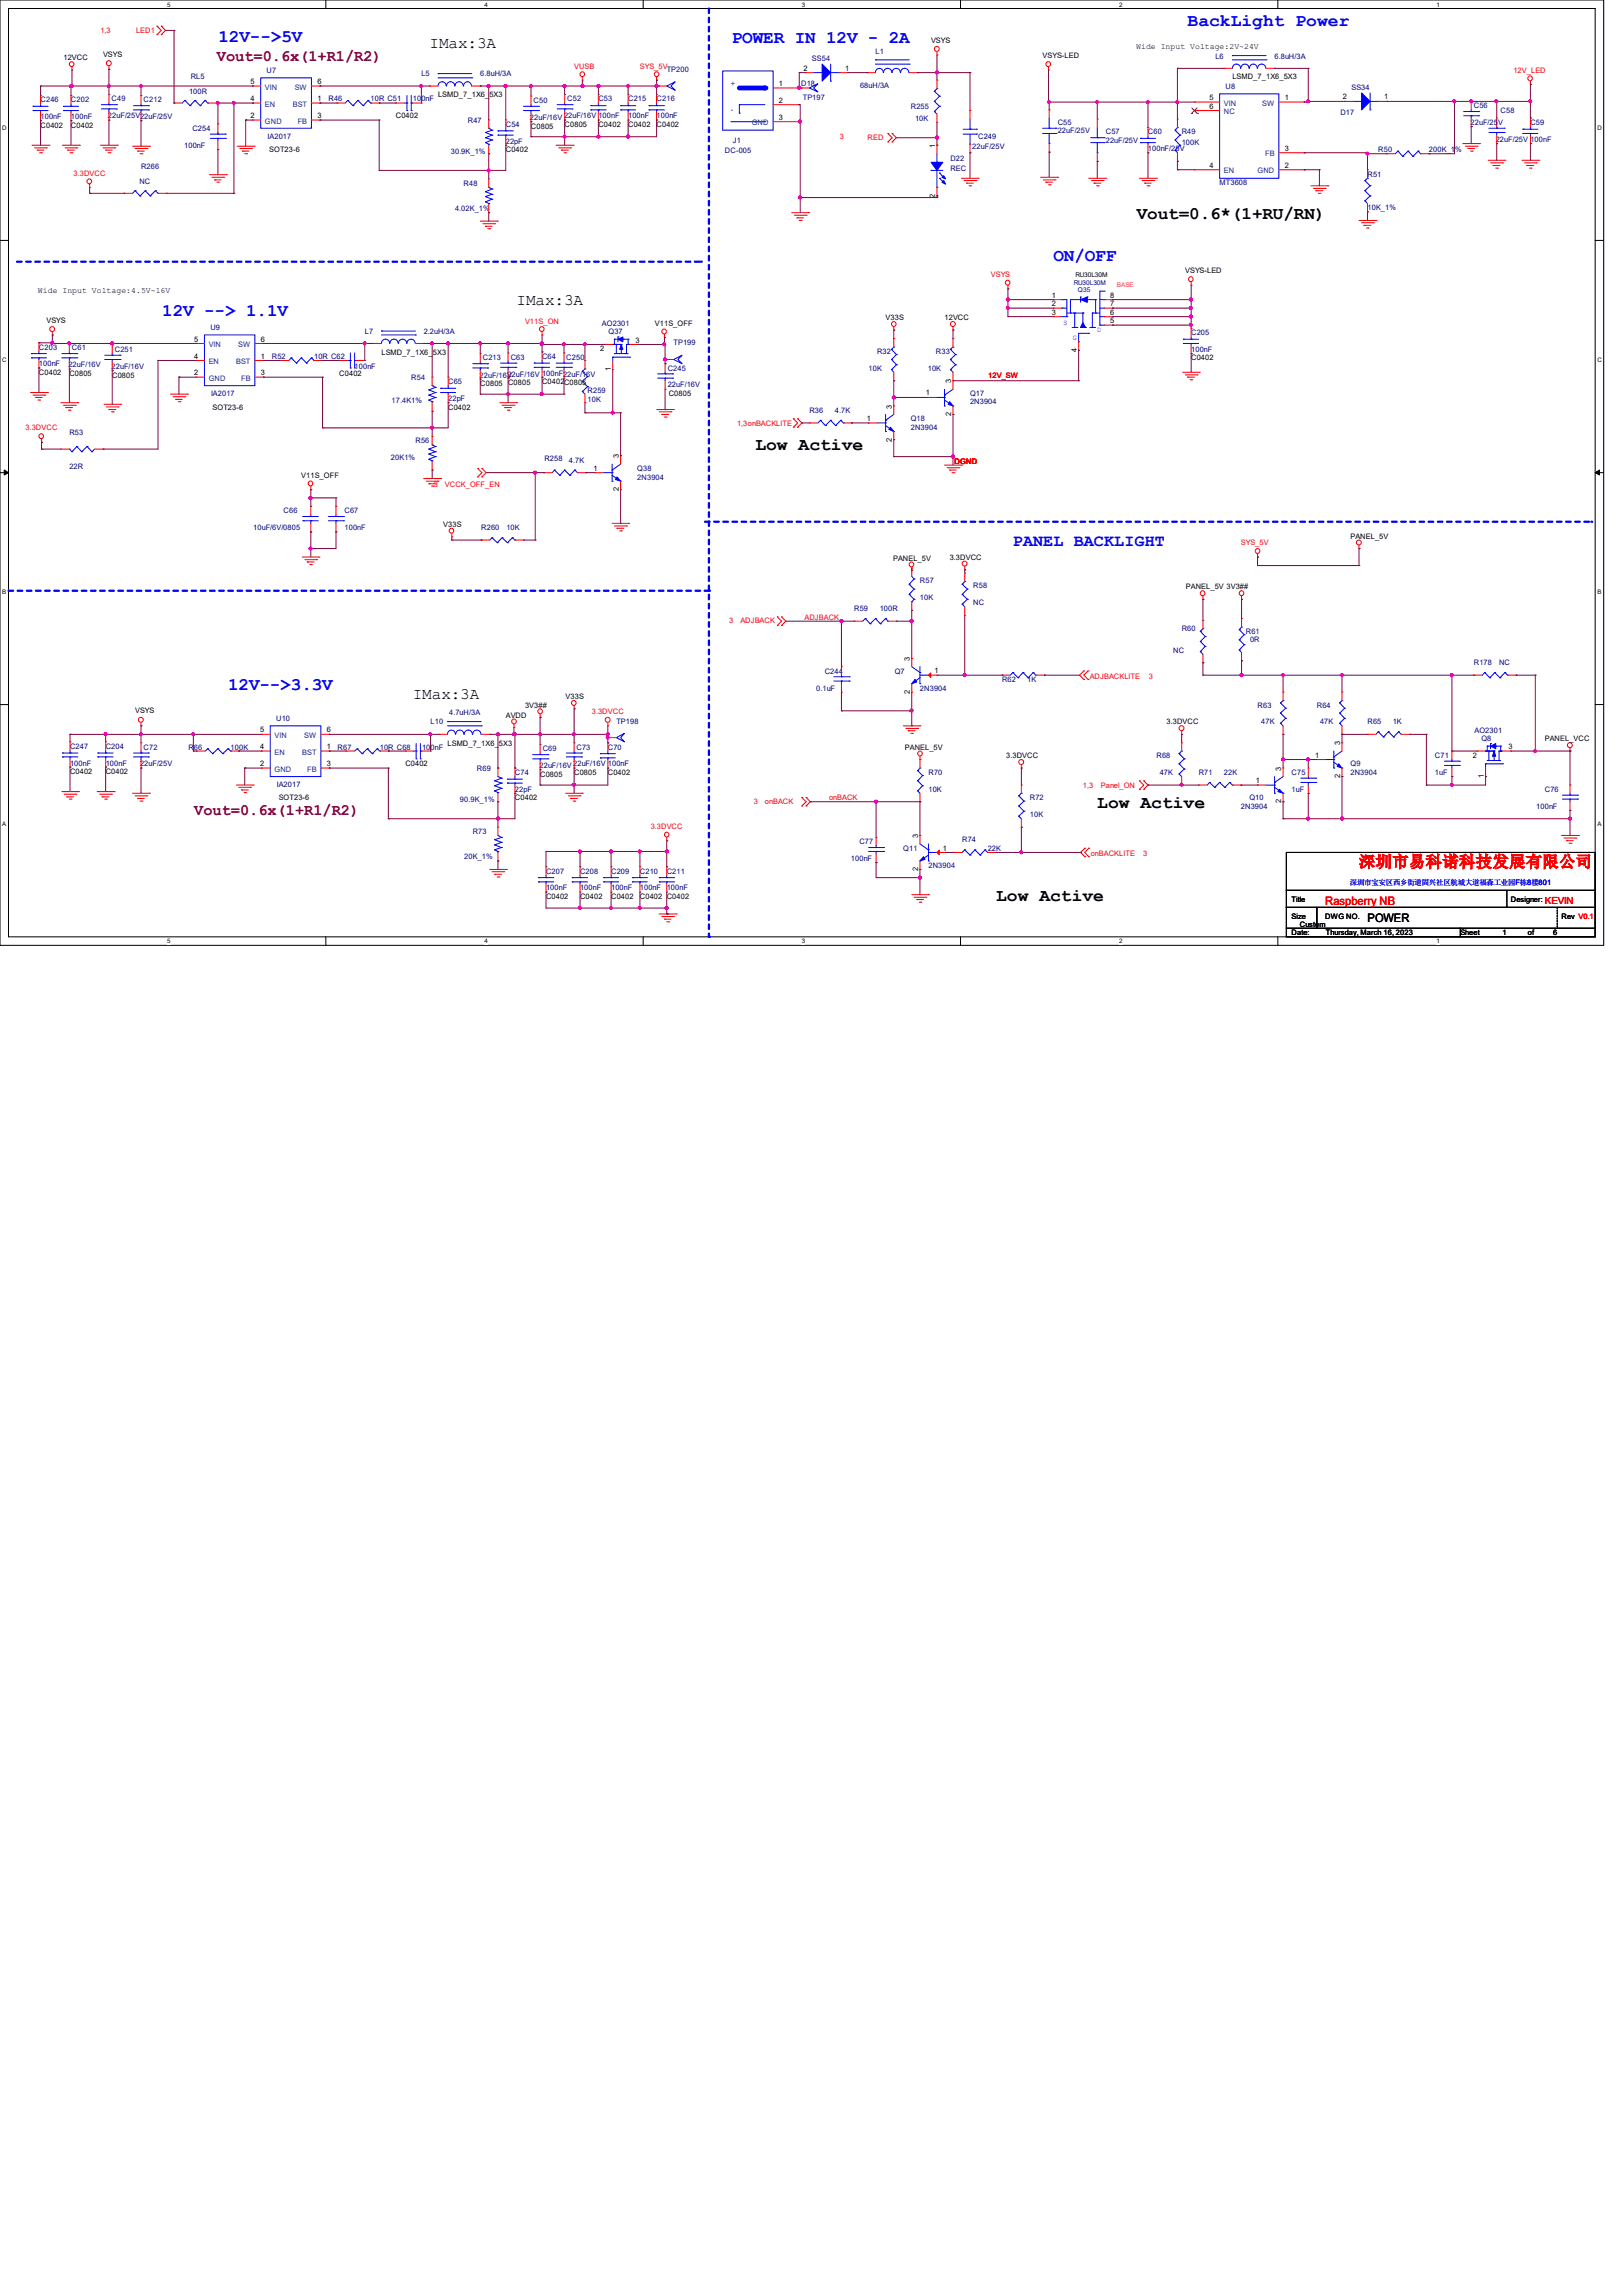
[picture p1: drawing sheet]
<svg xmlns="http://www.w3.org/2000/svg" width="210mm" height="297mm" viewBox="0 0 210 297" stroke-linecap="round" stroke-linejoin="round" font-family="sans-serif">
<defs><g id="words">
<g font-size="2.3" fill="#00f">
<text x="28.3" y="5.4">12V--&gt;5V</text>
<text x="94.7" y="5.6">POWER IN 12V - 2A</text>
<text x="153.7" y="3.4">BackLight Power</text>
<text x="136.3" y="33.8">ON/OFF</text>
<text x="21" y="40.9">12V --&gt; 1.1V</text>
<text x="29.5" y="89.2">12V--&gt;3.3V</text>
</g>
<g font-size="2.3">
<text x="147.1" y="28.3">Vout=0.6*(1+RU/RN)</text>
<text x="97.7" y="58.2">Low Active</text>
<text x="142" y="104.5">Low Active</text>
<text x="128.9" y="116.5">Low Active</text>
</g>
<text font-size="2.2" fill="#00f" x="131.1" y="70.6">PANEL BACKLIGHT</text>
<g font-size="2.1" fill="#800000">
<text x="28.1" y="7.9">Vout=0.6x(1+R1/R2)</text>
<text x="25.1" y="105.5">Vout=0.6x(1+R1/R2)</text>
</g>
<g font-size="2.1">
<text x="55.6" y="6.2">IMax:3A</text>
<text x="66.8" y="39.5">IMax:3A</text>
<text x="53.4" y="90.5">IMax:3A</text>
</g>
<text font-size="2.1" fill="#f00" x="175.9" y="112.2">深圳市易科诺科技发展有限公司</text>
<text font-size="1.5" fill="#f00" x="171.5" y="117.2">Raspberry NB</text>
<text font-size="1.5" x="177" y="119.4">POWER</text>
<text font-size="1.3" fill="#f00" x="199.9" y="117">KEVIN</text>
<g font-size="1.1">
<text x="147" y="6.3">Wide Input Voltage:2V~24V</text>
<text x="4.9" y="38">Wide Input Voltage:4.5V~16V</text>
</g>
<g font-size="1" fill="#f00">
<text x="13" y="4.3">1,3</text>
<text x="17.6" y="4.3">LED1</text>
<text x="74.3" y="8.9">VUSB</text>
<text x="82.8" y="8.9">SYS_5V</text>
<text x="195.8" y="9.4">12V_LED</text>
<text x="9.5" y="22.7">3.3DVCC</text>
<text x="108.7" y="18">3</text>
<text x="112.3" y="18.2">RED</text>
<text x="128.2" y="35.9">VSYS</text>
<text x="67.9" y="41.9">V11S_ON</text>
<text x="127.9" y="48.9">12V_SW</text>
<text x="3.3" y="55.7">3.3DVCC</text>
<text x="95.4" y="55.1">1,3onBACKLITE</text>
<text x="123.5" y="60">DGND</text>
<text x="56.1" y="63">3</text>
<text x="57.6" y="63">VCCK_OFF_EN</text>
<text x="160.6" y="70.6">SYS_5V</text>
<text x="94.4" y="80.6">3</text>
<text x="95.8" y="80.6">ADJBACK</text>
<text x="104.1" y="80.2">ADJBACK</text>
<text x="141" y="87.8">ADJBACKLITE</text>
<text x="148.7" y="87.8">3</text>
<text x="76.6" y="92.4">3.3DVCC</text>
<text x="140.1" y="101.9">1,3</text>
<text x="142.5" y="101.9">Panel_ON</text>
<text x="84.2" y="107.3">3.3DVCC</text>
<text x="97.5" y="104">3</text>
<text x="99" y="104">onBACK</text>
<text x="107.3" y="103.6">onBACK</text>
<text x="141.1" y="110.8">onBACKLITE</text>
<text x="147.9" y="110.8">3</text>
</g>
<g font-size="1">
<text x="120.5" y="5.5">VSYS</text>
<text x="8.2" y="7.8">12VCC</text>
<text x="13.3" y="7.3">VSYS</text>
<text x="32.4" y="10.9">5</text>
<text x="41.1" y="10.9">6</text>
<text x="100.8" y="11.1">1</text>
<text x="104" y="9.1">2</text>
<text x="109.3" y="9.1">1</text>
<text x="134.9" y="7.5">VSYS-LED</text>
<text x="159.5" y="10.3">LSMD_7_1X6_5X3</text>
<text x="5.2" y="16.5">C0402</text>
<text x="9.2" y="16.5">C0402</text>
<text x="32.4" y="15.3">2</text>
<text x="32.4" y="13.1">4</text>
<text x="41.1" y="13.1">1</text>
<text x="41.1" y="15.3">3</text>
<text x="51.2" y="15.3">C0402</text>
<text x="56.7" y="12.6">LSMD_7_1X6_5X3</text>
<text x="68.7" y="16.6">C0805</text>
<text x="73.1" y="16.4">C0805</text>
<text x="77.4" y="16.4">C0402</text>
<text x="81.3" y="16.4">C0402</text>
<text x="85" y="16.4">C0402</text>
<text x="100.8" y="13.3">2</text>
<text x="100.8" y="15.5">3</text>
<text x="156.5" y="13">5</text>
<text x="156.5" y="14.1">6</text>
<text x="166.2" y="13">1</text>
<text x="173.8" y="12.9">2</text>
<text x="179.1" y="12.9">1</text>
<text x="34.8" y="19.7">SOT23-6</text>
<text x="65.4" y="19.7">C0402</text>
<text x="121" y="19.1" transform="rotate(-90 121 19.1)">1</text>
<text x="156.5" y="21.7">4</text>
<text x="166.2" y="21.7">2</text>
<text x="166.2" y="19.5">3</text>
<text x="121" y="25.6" transform="rotate(-90 121 25.6)">2</text>
<text x="153.4" y="35.3">VSYS-LED</text>
<text x="6" y="41.7">VSYS</text>
<text x="114.6" y="41.4">V33S</text>
<text x="122.2" y="41.4">12VCC</text>
<text x="136.1" y="38.5">1</text>
<text x="136.1" y="39.6">2</text>
<text x="136.1" y="40.7">3</text>
<text x="143.6" y="41.8">5</text>
<text x="143.6" y="40.7">6</text>
<text x="143.6" y="39.6">7</text>
<text x="143.6" y="38.5">8</text>
<text x="25.1" y="46.4">4</text>
<text x="25.1" y="44.2">5</text>
<text x="33.7" y="46.4">1</text>
<text x="33.7" y="44.2">6</text>
<text x="49.4" y="45.9">LSMD_7_1X6_5X3</text>
<text x="77.7" y="45.5">2</text>
<text x="82.3" y="44.3">3</text>
<text x="84.8" y="42.2">V11S_OFF</text>
<text x="139.3" y="45.6" transform="rotate(-90 139.3 45.6)">4</text>
<text x="154.1" y="46.7">C0402</text>
<text x="5" y="48.5">C0402</text>
<text x="9" y="48.6">C0805</text>
<text x="14.5" y="48.9">C0805</text>
<text x="25.1" y="48.6">2</text>
<text x="27.5" y="53">SOT23-6</text>
<text x="33.7" y="48.6">3</text>
<text x="43.9" y="48.6">C0402</text>
<text x="58" y="53">C0402</text>
<text x="62.1" y="50">C0805</text>
<text x="65.7" y="49.8">C0805</text>
<text x="70.1" y="49.7">C0402</text>
<text x="73" y="49.8">C0805</text>
<text x="79" y="48" transform="rotate(-90 79 48)">1</text>
<text x="86.5" y="51.3">C0805</text>
<text x="115.4" y="52.9" transform="rotate(-90 115.4 52.9)">3</text>
<text x="119.8" y="51.2">1</text>
<text x="123.1" y="53.8" transform="rotate(-90 123.1 53.8)">2</text>
<text x="123.1" y="49.6" transform="rotate(-90 123.1 49.6)">3</text>
<text x="80.1" y="59.3" transform="rotate(-90 80.1 59.3)">3</text>
<text x="112.2" y="54.5">1</text>
<text x="115.4" y="57.2" transform="rotate(-90 115.4 57.2)">2</text>
<text x="39" y="61.9">V11S_OFF</text>
<text x="76.8" y="60.9">1</text>
<text x="80.1" y="63.6" transform="rotate(-90 80.1 63.6)">2</text>
<text x="57.4" y="68.2">V33S</text>
<text x="174.8" y="69.7">PANEL_5V</text>
<text x="115.6" y="72.6">PANEL_5V</text>
<text x="122.9" y="72.4">3.3DVCC</text>
<text x="153.5" y="76.2">PANEL_5V 3V3##</text>
<text x="117.7" y="89.8" transform="rotate(-90 117.7 89.8)">2</text>
<text x="117.7" y="85.5" transform="rotate(-90 117.7 85.5)">3</text>
<text x="120.9" y="87.1">1</text>
<text x="17.5" y="92.3">VSYS</text>
<text x="33.7" y="94.8">5</text>
<text x="42.3" y="94.8">6</text>
<text x="65.4" y="92.9">AVDD</text>
<text x="67.9" y="91.6">3V3##</text>
<text x="73.2" y="90.5">V33S</text>
<text x="151" y="93.7">3.3DVCC</text>
<text x="199.9" y="95.9">PANEL_VCC</text>
<text x="9.1" y="100.2">C0402</text>
<text x="13.7" y="100.2">C0402</text>
<text x="33.7" y="99.1">2</text>
<text x="33.7" y="96.9">4</text>
<text x="42.3" y="96.9">1</text>
<text x="42.3" y="99.1">3</text>
<text x="52.5" y="99.2">C0402</text>
<text x="57.9" y="96.5">LSMD_7_1X6_5X3</text>
<text x="69.9" y="100.5">C0805</text>
<text x="74.3" y="100.3">C0805</text>
<text x="78.7" y="100.3">C0402</text>
<text x="117.1" y="97">PANEL_5V</text>
<text x="130.2" y="98.1">3.3DVCC</text>
<text x="162.5" y="101.4">1</text>
<text x="165.8" y="99.7" transform="rotate(-90 165.8 99.7)">3</text>
<text x="170.2" y="98">1</text>
<text x="173.4" y="100.7" transform="rotate(-90 173.4 100.7)">2</text>
<text x="173.4" y="96.4" transform="rotate(-90 173.4 96.4)">3</text>
<text x="190.6" y="98.1">2</text>
<text x="192" y="100.7" transform="rotate(-90 192 100.7)">1</text>
<text x="195.2" y="96.9">3</text>
<text x="36.1" y="103.6">SOT23-6</text>
<text x="66.6" y="103.6">C0402</text>
<text x="165.8" y="104" transform="rotate(-90 165.8 104)">2</text>
<text x="118.8" y="112.7" transform="rotate(-90 118.8 112.7)">2</text>
<text x="118.8" y="108.5" transform="rotate(-90 118.8 108.5)">3</text>
<text x="122" y="110.1">1</text>
<text x="70.7" y="116.3">C0402</text>
<text x="75.1" y="116.3">C0402</text>
<text x="79.1" y="116.3">C0402</text>
<text x="82.8" y="116.3">C0402</text>
<text x="86.3" y="116.3">C0402</text>
<text x="167.1" y="116.7">Title</text>
<text x="167.1" y="118.9">Size</text>
<text x="168.2" y="119.9">Custom</text>
<text x="171.5" y="118.9">DWG NO.</text>
<text x="195.5" y="116.7">Designer:</text>
<text x="202.1" y="118.9">Rev V0.1</text>
<text x="167.1" y="121">Date:</text>
<text x="171.6" y="121">Thursday, March 16, 2023</text>
<text x="189" y="121">Sheet</text>
<text x="194.4" y="121">1</text>
<text x="197.7" y="121">of</text>
<text x="201" y="121">6</text>
</g>
<g font-size="1" fill="#000080">
<text x="24.7" y="10.2">RL5</text>
<text x="34.5" y="9.4">U7</text>
<text x="54.5" y="9.9">L5</text>
<text x="62.2" y="9.9">6.8uH/3A</text>
<text x="86.3" y="9.3">TP200</text>
<text x="103.7" y="11.2">D18</text>
<text x="105.1" y="7.9">SS54</text>
<text x="111.3" y="11.4">68uH/3A</text>
<text x="113.3" y="7">L1</text>
<text x="157.3" y="7.6">L6</text>
<text x="158.6" y="11.5">U8</text>
<text x="164.9" y="7.6">6.8uH/3A</text>
<text x="174.9" y="11.6">SS34</text>
<text x="5.2" y="13.3">C246</text>
<text x="5.2" y="15.4">100nF</text>
<text x="9.2" y="13.3">C202</text>
<text x="9.2" y="15.4">100nF</text>
<text x="14" y="15.3">22uF/25V22uF/25V</text>
<text x="14.4" y="13.1">C49</text>
<text x="18.6" y="13.3">C212</text>
<text x="24.5" y="12.2">100R</text>
<text x="24.9" y="16.9">C254</text>
<text x="34.6" y="17.9">IA2017</text>
<text x="42.5" y="13.1">R46</text>
<text x="48" y="13.1">10R C51</text>
<text x="53.4" y="13.1">100nF</text>
<text x="60.5" y="15.9">R47</text>
<text x="65.4" y="16.4">C54</text>
<text x="68.6" y="15.5">22uF/16V 22uF/16V 100nF</text>
<text x="69" y="13.3">C50</text>
<text x="73.4" y="13.1">C52</text>
<text x="77.4" y="13.1">C53</text>
<text x="81.3" y="13.1">C215</text>
<text x="81.3" y="15.3">100nF</text>
<text x="85" y="13.1">C216</text>
<text x="85" y="15.3">100nF</text>
<text x="103.9" y="12.9">TP197</text>
<text x="117.9" y="14.1">R255</text>
<text x="118.4" y="15.7">10K</text>
<text x="126.6" y="17.9">C249</text>
<text x="136.9" y="16.2">C55</text>
<text x="136.9" y="17.3">22uF/25V</text>
<text x="143.1" y="17.4">C57</text>
<text x="148.5" y="17.4">C60</text>
<text x="152.9" y="17.4">R49</text>
<text x="173.4" y="14.9">D17</text>
<text x="190.3" y="16.2">22uF/25V</text>
<text x="190.7" y="14">C56</text>
<text x="194.2" y="14.6">C58</text>
<text x="198" y="16.2">C59</text>
<text x="18" y="23.8">NC</text>
<text x="18.2" y="21.9">R266</text>
<text x="23.8" y="19.1">100nF</text>
<text x="58.3" y="19.9">30.9K_1%</text>
<text x="65.4" y="18.6">22pF</text>
<text x="93.8" y="19.8">DC-005</text>
<text x="94.8" y="18.5">J1</text>
<text x="123" y="20.8">D22</text>
<text x="123" y="22.1">REC</text>
<text x="125.8" y="19.3">22uF/25V</text>
<text x="143.1" y="18.5">22uF/25V</text>
<text x="148.5" y="19.6">100nF/25V</text>
<text x="152.9" y="18.7">100K</text>
<text x="157.8" y="24">MT3608</text>
<text x="177" y="22.9">R51</text>
<text x="178.4" y="19.7">R50</text>
<text x="184.9" y="19.7">200K_1%</text>
<text x="193.5" y="18.4">22uF/25V 100nF</text>
<text x="58.9" y="27.3">4.02K_1%</text>
<text x="60" y="24">R48</text>
<text x="177" y="27.2">10K_1%</text>
<text x="5" y="45.3">C203</text>
<text x="5" y="47.4">100nF</text>
<text x="8.8" y="47.5">22uF/16V</text>
<text x="9.3" y="45.3">C61</text>
<text x="14.4" y="47.8">22uF/16V</text>
<text x="14.9" y="45.6">C251</text>
<text x="27.2" y="42.7">U9</text>
<text x="35.2" y="46.4">R52</text>
<text x="40.6" y="46.4">10R C62</text>
<text x="45.9" y="47.8">100nF</text>
<text x="47.2" y="43.2">L7</text>
<text x="54.8" y="43.2">2.2uH/3A</text>
<text x="62.5" y="46.7">C213</text>
<text x="66.1" y="46.6">C63</text>
<text x="70.1" y="46.4">C64</text>
<text x="73.3" y="46.6">C250</text>
<text x="77.9" y="42.2">AO2301</text>
<text x="78.7" y="43.3">Q37</text>
<text x="86.4" y="48">C245</text>
<text x="87.2" y="44.7">TP199</text>
<text x="112.4" y="48">10K</text>
<text x="113.5" y="45.8">R32</text>
<text x="120.1" y="48">10K</text>
<text x="121.1" y="45.8">R33</text>
<text x="154.1" y="43.4">C205</text>
<text x="154.1" y="45.6">100nF</text>
<text x="27.3" y="51.3">IA2017</text>
<text x="50.7" y="52.1">17.4K1%</text>
<text x="53.2" y="49.2">R54</text>
<text x="58" y="49.7">C65</text>
<text x="58" y="51.9">22pF</text>
<text x="62.1" y="48.9">22uF/16V</text>
<text x="65.7" y="48.7">22uF/16V 100nF22uF/16V</text>
<text x="76" y="50.8">R259</text>
<text x="76" y="52">10K</text>
<text x="86.4" y="50">22uF/16V</text>
<text x="104.7" y="53.4">R36</text>
<text x="108" y="53.4">4.7K</text>
<text x="125.5" y="51.3">Q17</text>
<text x="125.5" y="52.3">2N3904</text>
<text x="9" y="56.3">R53</text>
<text x="50.6" y="59.6">20K1%</text>
<text x="53.8" y="57.4">R56</text>
<text x="70.4" y="59.7">R258</text>
<text x="73.6" y="59.9">4.7K</text>
<text x="117.9" y="54.5">Q18</text>
<text x="117.9" y="55.6">2N3904</text>
<text x="9" y="60.8">22R</text>
<text x="82.5" y="61">Q38</text>
<text x="82.5" y="62.1">2N3904</text>
<text x="32.8" y="68.6">10uF/6V/0805</text>
<text x="36.7" y="66.4">C66</text>
<text x="44.6" y="66.4">C67</text>
<text x="44.6" y="68.6">100nF</text>
<text x="62.3" y="68.6">R260</text>
<text x="65.5" y="68.6">10K</text>
<text x="119" y="75.5">R57</text>
<text x="119" y="77.7">10K</text>
<text x="125.9" y="76.2">R58</text>
<text x="110.5" y="79.1">R59</text>
<text x="113.8" y="79.1">100R</text>
<text x="125.9" y="78.3">NC</text>
<text x="152.9" y="81.7">R60</text>
<text x="161.2" y="82">R61</text>
<text x="161.8" y="83.1">0R</text>
<text x="105.6" y="89.4">0.1uF</text>
<text x="106.7" y="87.2">C244</text>
<text x="115.8" y="87.2">Q7</text>
<text x="119" y="89.4">2N3904</text>
<text x="129.7" y="88.3">R62</text>
<text x="132.9" y="88.3">1K</text>
<text x="151.8" y="84.5">NC</text>
<text x="190.7" y="86.1">R178</text>
<text x="194" y="86.1">NC</text>
<text x="35.7" y="93.3">U10</text>
<text x="55.7" y="93.7">L10</text>
<text x="58.1" y="92.5">4.7uH/3A</text>
<text x="79.8" y="93.6">TP198</text>
<text x="162.7" y="91.6">R63</text>
<text x="163.2" y="93.7">47K</text>
<text x="170.4" y="91.6">R64</text>
<text x="170.8" y="93.7">47K</text>
<text x="177" y="93.7">R65</text>
<text x="180.2" y="93.7">1K</text>
<text x="190.8" y="94.8">AO2301</text>
<text x="191.7" y="95.9">Q8</text>
<text x="9.1" y="96.9">C247</text>
<text x="9.1" y="99.1">100nF</text>
<text x="13.7" y="96.9">C204</text>
<text x="13.7" y="99.1">100nF</text>
<text x="18.1" y="99.2">22uF/25V</text>
<text x="18.6" y="97">C72</text>
<text x="24.4" y="97">R66</text>
<text x="29.8" y="97">100K</text>
<text x="35.8" y="101.8">IA2017</text>
<text x="43.7" y="97">R67</text>
<text x="49.1" y="97">10R C68</text>
<text x="54.6" y="97">100nF</text>
<text x="61.7" y="99.7">R69</text>
<text x="66.6" y="100.3">C74</text>
<text x="69.8" y="99.4">22uF/16V22uF/16V 100nF</text>
<text x="70.2" y="97.2">C69</text>
<text x="74.6" y="97">C73</text>
<text x="78.7" y="97">C70</text>
<text x="120.1" y="100.3">R70</text>
<text x="149.6" y="98.1">R68</text>
<text x="150.1" y="100.3">47K</text>
<text x="155.1" y="100.3">R71</text>
<text x="158.4" y="100.3">22K</text>
<text x="167.1" y="100.3">C75</text>
<text x="174.8" y="99.2">Q9</text>
<text x="174.8" y="100.3">2N3904</text>
<text x="185.7" y="98.1">C71</text>
<text x="185.7" y="100.3">1uF</text>
<text x="59.5" y="103.8">90.9K_1%</text>
<text x="61.2" y="108">R73</text>
<text x="66.6" y="102.5">22pF</text>
<text x="120.1" y="102.5">10K</text>
<text x="133.3" y="103.6">R72</text>
<text x="133.3" y="105.8">10K</text>
<text x="160.6" y="104.7">2N3904</text>
<text x="161.7" y="103.6">Q10</text>
<text x="167.1" y="102.5">1uF</text>
<text x="198.8" y="104.7">100nF</text>
<text x="199.9" y="102.5">C76</text>
<text x="60.1" y="111.2">20K_1%</text>
<text x="70.7" y="113.1">C207</text>
<text x="75.1" y="113.1">C208</text>
<text x="79.1" y="113.1">C209</text>
<text x="82.8" y="113.1">C210</text>
<text x="86.3" y="113.1">C211</text>
<text x="110.1" y="111.4">100nF</text>
<text x="111.2" y="109.3">C77</text>
<text x="116.9" y="110.1">Q11</text>
<text x="120.1" y="112.3">2N3904</text>
<text x="124.5" y="109">R74</text>
<text x="127.8" y="110.1">22K</text>
<text x="70.7" y="115.2">100nF</text>
<text x="75.1" y="115.2">100nF</text>
<text x="79.1" y="115.2">100nF</text>
<text x="82.8" y="115.2">100nF</text>
<text x="86.3" y="115.2">100nF</text>
</g>
<g font-size="1" fill="#004080">
<text x="34.3" y="11.6">VIN</text>
<text x="38.1" y="11.6">SW</text>
<text x="94.6" y="11.2">+</text>
<text x="34.3" y="16">GND</text>
<text x="34.3" y="13.8">EN</text>
<text x="37.9" y="13.8">BST</text>
<text x="38.5" y="16">FB</text>
<text x="94.6" y="14.4">-</text>
<text x="97.3" y="16.2">GND</text>
<text x="158.4" y="13.7">VIN</text>
<text x="158.4" y="14.8">NC</text>
<text x="163.3" y="13.7">SW</text>
<text x="158.4" y="22.4">EN</text>
<text x="162.7" y="22.4">GND</text>
<text x="163.7" y="20.2">FB</text>
<text x="27" y="47.1">EN</text>
<text x="27" y="44.9">VIN</text>
<text x="30.6" y="47.1">BST</text>
<text x="30.8" y="44.9">SW</text>
<text x="27" y="49.3">GND</text>
<text x="31.2" y="49.3">FB</text>
<text x="35.5" y="95.5">VIN</text>
<text x="39.4" y="95.5">SW</text>
<text x="35.5" y="99.9">GND</text>
<text x="35.5" y="97.7">EN</text>
<text x="39.1" y="97.7">BST</text>
<text x="39.8" y="99.9">FB</text>
</g>
<g font-size="1" fill="#00f">
<text x="137.6" y="42">S</text>
<text x="138.8" y="43.9">G</text>
<text x="142" y="43">D</text>
<text x="174.7" y="114.5">深圳市宝安区西乡街道固兴社区航城大道福森工业园F栋8楼801</text>
</g>
<g font-size=".8">
<text x="21.6" y=".8">5</text>
<text x="62.7" y=".8">4</text>
<text x="103.8" y=".8">3</text>
<text x="144.8" y=".8">2</text>
<text x="185.9" y=".8">1</text>
<text x=".3" y="16.8">D</text>
<text x="206.7" y="16.8">D</text>
<text x="139.1" y="35.9">RU30L30M</text>
<text x=".3" y="46.8">C</text>
<text x="206.7" y="46.8">C</text>
<text x=".3" y="76.9">B</text>
<text x="206.7" y="76.9">B</text>
<text x=".3" y="106.9">A</text>
<text x="206.7" y="106.9">A</text>
<text x="21.6" y="122.1">5</text>
<text x="62.7" y="122.1">4</text>
<text x="103.8" y="122.1">3</text>
<text x="144.8" y="122.1">2</text>
<text x="185.9" y="122.1">1</text>
</g>
<g font-size=".8" fill="#000080">
<text x="138.9" y="36.9">RU30L30M</text>
<text x="139.5" y="37.8">Q35</text>
</g>
<text font-size=".8" fill="#ff8000" x="144.5" y="37.2">BASE</text>
</g></defs>
<path d="M0 0h207.5v122.3h-207.5zM1.1 1.1h205.3v120.1h-205.3z" fill="none" stroke="#000" stroke-width=".13"/>
<g fill="#fff">
<path d="M21.6 .1h.5v.9h-.5z"/>
<path d="M21.6 121.4h.5v.9h-.5z"/>
</g>
<path d="M42.2 0v1.1M42.2 121.2v1.1" fill="none" stroke="#000" stroke-width=".13"/>
<g fill="#fff">
<path d="M62.7 .1h.4v.9h-.4z"/>
<path d="M62.7 121.4h.4v.9h-.4z"/>
</g>
<path d="M83.2 0v1.1M83.2 121.2v1.1" fill="none" stroke="#000" stroke-width=".13"/>
<g fill="#fff">
<path d="M103.8 .1h.4v.9h-.4z"/>
<path d="M103.8 121.4h.4v.9h-.4z"/>
</g>
<path d="M124.3 0v1.1M124.3 121.2v1.1" fill="none" stroke="#000" stroke-width=".13"/>
<g fill="#fff">
<path d="M144.8 .1h.4v.9h-.4z"/>
<path d="M144.8 121.4h.4v.9h-.4z"/>
</g>
<path d="M165.4 0v1.1M165.4 121.2v1.1" fill="none" stroke="#000" stroke-width=".13"/>
<g fill="#fff">
<path d="M185.9 .1h.4v.9h-.4z"/>
<path d="M185.9 121.4h.4v.9h-.4z"/>
<path d="M.3 16.1h.5v.9h-.5z"/>
<path d="M206.7 16.1h.6v.9h-.6z"/>
<path d="M.3 46.1h.5v.9h-.5z"/>
<path d="M206.7 46.1h.6v.9h-.6z"/>
</g>
<path d="M0 31.1h1.1M206.4 31.1h1.1" fill="none" stroke="#000" stroke-width=".13"/>
<g fill="#fff">
<path d="M.3 76.2h.5v.8h-.5z"/>
<path d="M206.7 76.2h.5v.8h-.5z"/>
</g>
<path d="M0 61.2h1.1M206.4 61.2h1.1" fill="none" stroke="#000" stroke-width=".13"/>
<path d="M.6 60.8l.5 .4-.5 .3zM206.4 61.2l.6-.4v.7z" fill="#000" stroke="#000" stroke-width=".13"/>
<g fill="#fff">
<path d="M.3 106.2h.5v.9h-.5z"/>
<path d="M206.7 106.2h.5v.9h-.5z"/>
</g>
<path d="M0 91.2h1.1M206.4 91.2h1.1M166.5 110.3h39.9v4.9h-39.9zM166.5 115.2h39.9v2.2h-39.9zM166.5 117.4h3.9v2.7h-3.9zM170.4 117.4h36v2.7h-36zM195 117.4h.1M195 115.2v2.2M201.5 117.4v2.7M166.5 120.1h22.5v1.1h-22.5zM189 120.1h17.4v1.1h-17.4zM201.5 120.1h.1" fill="none" stroke="#000" stroke-width=".13"/>
<path d="M91.7 1.1v120.1M2.2 33.9h88.5M90.7 33.9h.1M1.1 76.5h90.6M91.2 67.5h114.7M91.7 76.5h.1M205.9 67.5h.1M91.7 121.2h.1" fill="none" stroke="#00f" stroke-width=".3" stroke-dasharray=".6 .6"/>
<g fill="none" stroke="#f00" stroke-width=".13">
<path d="M4.1 18.8h2.2M4.5 19.1h1.5M4.8 19.4h.1M4.8 19.4h.9M5.1 19.8h.3M5.4 19.8h.1M6 19.1h.1M6.3 18.8h.1M8.1 18.8h2.2M8.4 19.1h1.5M8.8 19.4h.1M8.8 19.4h.8"/>
<path d="M9.1 19.8h.2M9.2 15.6h.1M9.2 12.4h.1M9.2 12.4v1.1M9.2 14.5v1.1M9.3 19.8h.1M9.3 9.1h.1M9.3 8.6v.5M9.9 19.1h.1M10.3 18.8h.1M13 18.8h2.2M13.3 19.1h1.6"/>
<path d="M13.7 19.4h.1M13.7 19.4h.8M14 19.8h.2M14.1 9h.1M14.1 12.2h.1M14.1 15.5h.1M14.1 8.5v.5M14.1 12.2v1.1M14.1 14.4v1.1M14.2 19.8h.1M14.9 19.1h.1M15.2 18.8h.1"/>
<path d="M17.1 18.9h2.2M17.5 19.2h1.5M17.8 19.6h.1M17.8 19.6h.9M18.1 19.9h.3M18.2 12.4h.1M18.2 15.6h.1M18.2 12.4v1.1M18.2 14.5v1.1M18.4 19.9h.1M19 19.2h.1M19.3 18.9h.1"/>
<path d="M20.3 3.4h.1M20.3 4.5h.1M20.3 3.4l.6 .5-.6 .6M20.9 4.5h.1M20.9 3.4h.1M20.9 3.4l.5 .5-.5 .6M28.2 16h.1M28.2 19.3h.1M28.2 16v1.1M28.2 18.2v1.1M30.7 18.9h2.2M31 19.2h1.6"/>
<path d="M31.4 19.6h.1M31.4 19.6h.8M31.7 19.9h.2M31.9 19.9h.1M32.6 19.2h.1M32.9 18.9h.1M51.2 13.3h.1M51.2 13.3h1.1M53.4 13.3h1.1M54.5 13.3h.1M55.6 11.1h.1M55.6 11.1h1.1"/>
<path d="M61 11.1h1.1M62.1 11.1h.1M63.2 15.5h.1M63.2 19.9h.1M63.2 15.5v1.1M63.2 18.8v1.1M65.4 18.8h.1M65.4 15.5h.1M65.4 15.5v1.1M65.4 17.7v1.1M68.7 12.4h.1M68.7 15.7h.1"/>
<path d="M68.7 12.4v1.1M68.7 14.6v1.1M72 18.8h2.2M72.3 19.1h1.5M72.6 19.4h.1M72.6 19.4h.9M73 19.8h.2M73.2 19.8h.1M73.8 19.1h.1M74.2 18.8h.1M75.4 10.4h.1M75.4 9.9v.5"/>
<path d="M81.3 15.5h.1M81.3 12.2h.1M81.3 12.2v1.1M81.3 14.4v1.1M85 10.4h.1M85 9.9v.5M85.2 11.1h.1M85.2 11.1h1.1M103.7 11.4h.1M103.7 11.4h1M104.2 9.4h.1M104.2 9.4h1.1"/>
<path d="M108.6 9.4h1.1M109.7 9.4h.1M112.2 9.4h.1M112.2 9.4h1.1M114.9 18.4h.1M114.9 17.3h.1M114.9 17.3l.5 .5-.5 .6M115.4 17.3h.1M115.4 18.4h.1M115.4 17.3l.6 .5-.6 .6M117.6 9.4h1.1M118.7 9.4h.1"/>
<path d="M121.2 7.1h.1M121.2 6.7v.4M135.7 9.1h.1M135.7 8.6v.5M135.8 14.2h.1M135.8 19.7h.1M135.8 14.2v1.1M135.8 18.6v1.1M142 15.4h.1M142 15.4v1.1M142 19.8v1.1M148.5 19.8h.1"/>
<path d="M148.5 16.5h.1M148.5 16.5v1.1M148.5 18.7v1.1M158.4 8.8h.1M158.4 8.8h1.1M163.8 8.8h1.1M164.9 8.8h.1M189.3 18.6h2.2M189.6 18.9h1.5M189.9 19.2h.1M189.9 19.2h.9M190.3 19.6h.2"/>
<path d="M190.5 19.6h.1M191.1 18.9h.1M191.5 18.6h.1M193.7 15.3h.1M193.7 18.6h.1M193.7 15.3v1.1M193.7 17.5v1.1M198 10.9h.1M198 10.5v.4M11.6 24.3h.1M11.6 23.8v.5M16 25h.1"/>
<path d="M16 25h1.1M20.4 25h1.1M21.5 25h.1M27.1 22.6h2.2M27.4 22.9h1.6M27.8 23.3h.1M27.8 23.3h.8M28.1 23.6h.2M28.3 23.6h.1M29 22.9h.1M29.3 22.6h.1M62.1 28.6h2.2"/>
<path d="M62.5 29h1.5M62.8 29.3h.1M62.8 29.3h.9M63.1 29.6h.3M63.2 23.2h.1M63.2 27.5h.1M63.2 23.2v1.1M63.2 26.5v1M63.4 29.6h.1M64 29h.1M64.3 28.6h.1M102.4 27.5h2.2"/>
<path d="M102.8 27.9h1.5M103.1 28.2h.1M103.1 28.2h.9M103.4 28.5h.3M103.7 28.5h.1M104.3 27.9h.1M104.6 27.5h.1M124.4 23.1h2.2M124.8 23.4h1.5M125.1 23.7h.1M125.1 23.7h.8M125.4 24h.2"/>
<path d="M125.6 24h.1M126.3 23.4h.1M126.6 23.1h.1M130.4 37.4h.1M130.4 36.9v.5M134.7 22.9h2.2M135 23.3h1.5M135.3 23.6h.1M135.3 23.6h.9M135.7 23.9h.2M135.9 23.9h.1M136.3 38.8h.1"/>
<path d="M136.3 39.9h.1M136.3 38.8h1.1M136.3 39.9h1.1M136.5 23.3h.1M136.9 22.9h.1M140.9 23.1h2.2M141.2 23.4h1.5M141.6 23.7h.1M141.6 23.7h.9M141.9 24h.2M142 20.9h.1M142.1 24h.1"/>
<path d="M142.7 23.4h.1M142.9 38.8h1.1M142.9 39.9h1.1M143.1 23.1h.1M144 39.9h.1M144 38.8h.1M147.4 23.1h2.2M147.8 23.4h1.5M148.1 23.7h.1M148.1 23.7h.9M148.4 24h.3M148.7 24h.1"/>
<path d="M149.3 23.4h.1M149.6 23.1h.1M154.1 36.9h.1M154.1 36.5v.4M169.6 24h2.2M170 24.4h1.5M170.3 24.7h.1M170.3 24.7h.9M170.6 25h.2M170.8 25h.1M171.5 24.4h.1M171.8 24h.1"/>
<path d="M175.9 28.5h2.2M176.2 28.8h1.5M176.5 29.2h.1M176.5 29.2h.9M176.8 29.5h.2M177 27.4h.1M177 22h.1M177 22v1.1M177 26.3v1.1M177 29.5h.1M177.7 28.8h.1M178.1 28.5h.1"/>
<path d="M192.6 20.7h2.1M192.9 21.1h1.5M193.2 21.4h.1M193.2 21.4h.9M193.5 21.8h.3M193.8 21.8h.1M194.4 21.1h.1M194.7 20.7h.1M196.9 20.7h2.2M197.3 21.1h1.5M197.6 21.4h.1M197.6 21.4h.9"/>
<path d="M197.9 21.8h.2M198.1 21.8h.1M198.8 21.1h.1M199.1 20.7h.1M3.9 50.8h2.2M4.3 51.1h1.5M4.6 51.4h.1M4.6 51.4h.9M4.9 51.8h.2M5 47.6h.1M5 44.4h.1M5 44.4v1"/>
<path d="M5 46.5v1.1M5.1 51.8h.1M5.4 57.2h.1M5.4 56.8v.4M5.8 51.1h.1M6.1 50.8h.1M6.8 43.3h.1M6.8 42.9v.4M7.9 52.1h2.2M8.2 52.5h1.5M8.5 52.7h.1M8.5 52.7h.9"/>
<path d="M8.8 53.1h.3M9 44.4h.1M9 47.8h.1M9 44.4v1.2M9 46.7v1.1M9.1 53.1h.1M9.7 52.5h.1M10.1 52.1h.1M13.5 52.3h2.1M13.8 52.7h1.5M14.1 53h.1M14.1 53h.9"/>
<path d="M14.4 53.3h.2M14.6 53.3h.1M15.3 52.7h.1M15.6 52.3h.1M22.1 51h2.2M22.4 51.4h1.5M22.7 51.7h.1M22.7 51.7h.9M23.1 52h.2M23.3 52h.1M23.9 51.4h.1M24.3 51h.1"/>
<path d="M25.4 48.8h.1M25.4 46.7h.1M25.4 44.4h.1M25.4 48.8h1.1M25.4 46.7h1.1M25.4 44.4h1.1M33 48.8h1.1M33 46.7h1.1M33 44.4h1.1M34.1 46.7h.1M34.1 48.8h.1M34.1 44.4h.1"/>
<path d="M36.3 46.7h.1M36.3 46.7h1.1M40.6 46.7h1.1M41.7 46.7h.1M43.9 46.7h.1M43.9 46.7h1.1M46.1 46.7h1.1M47.2 46.7h.1M48.3 44.4h.1M48.3 44.4h1.1M53.8 44.4h1M54.8 44.4h.1"/>
<path d="M55.9 56.5h.1M55.9 56.5v1.1M55.9 59.7v1.1M58 52.1h.1M58 48.8h.1M58 48.8v1.1M58 51v1.1M64.7 52.1h2.1M65 52.5h1.5M65.3 52.7h.1M65.3 52.7h.9M65.7 53.1h.2"/>
<path d="M65.9 53.1h.1M66.5 52.5h.1M66.8 52.1h.1M70.1 43.3h.1M70.1 48.8h.1M70.1 45.6h.1M70.1 42.9v.4M70.1 45.6v1.1M70.1 47.8v1M73 45.7h.1M73 48.9h.1M73 45.7v1"/>
<path d="M73 47.8v1.1M75.7 52.1h.1M75.7 46.7h.1M75.7 46.7v1.1M75.7 51v1.1M80.3 59h.1M80.3 59v1.1M85 53h2.2M85.3 53.3h1.5M85.6 53.6h.1M85.6 53.6h.9M86 43.7h.1"/>
<path d="M86 43.3v.4M86 54h.2M86.1 46.5h.1M86.1 46.5h1.1M86.2 54h.1M86.8 53.3h.1M87.2 53h.1M102.7 54.2h.1M102.7 55.3h.1M102.7 54.2l.5 .5-.5 .6M103.2 55.3h.1M103.2 54.2h.1"/>
<path d="M103.2 54.2l.6 .5-.6 .6M104.7 54.7h.1M104.7 54.7h1.1M109.1 54.7h1.1M110.2 54.7h.1M112.4 54.7h.1M112.4 54.7h1.1M115.7 42.7h.1M115.7 52.5h.1M115.7 56.9h.1M115.7 49.3h.1M115.7 43.8h.1"/>
<path d="M115.7 42.3v.4M115.7 43.8v1.1M115.7 48.2v1.1M115.7 52.5v1.1M115.7 55.8v1.1M123.3 42.7h.1M123.3 49.3h.1M123.3 43.8h.1M123.3 42.3v.4M123.3 43.8v1.1M123.3 48.2v1.1M136.3 41h.1"/>
<path d="M136.3 41h1.1M139.6 45.3h.1M139.6 44.2v1.1M142.9 41h1.1M142.9 42.1h1.1M144 42.1h.1M144 41h.1M153 48.2h2.2M153.4 48.5h1.5M153.7 48.8h.1M153.7 48.8h.9M154 49.1h.2"/>
<path d="M154.2 49.1h.1M154.9 48.5h.1M155.2 48.2h.1M39.1 72.1h2.2M39.5 72.4h1.5M39.8 72.7h.1M39.8 72.7h.8M40.1 73.1h.2M40.2 63.4h.1M40.2 62.9v.5M40.3 73.1h.1M41 72.4h.1"/>
<path d="M41.3 72.1h.1M54.8 61.9h2.2M55.2 62.3h1.5M55.5 62.6h.1M55.5 62.6h.8M55.8 62.9h.2M55.9 60.8h.1M56 62.9h.1M56.7 62.3h.1M57 61.9h.1M58.5 69.5h.1M58.5 69v.5"/>
<path d="M61.8 60.6h.1M61.8 61.7h.1M61.8 60.6l.6 .6-.6 .5M62.3 69.9h.1M62.3 69.9h1.1M62.4 61.7h.1M62.4 60.6h.1M62.4 60.6l.5 .6-.5 .5M66.6 69.9h1.1M67.7 69.9h.1M70.4 61.2h.1M70.4 61.2h1.1"/>
<path d="M74.7 61.2h1.1M75.8 61.2h.1M77 61.2h.1M77 61.2h1.1M79.2 67.7h2.2M79.5 68.1h1.6M79.8 68.4h.1M79.8 68.4h.9M80.2 68.7h.2M80.3 63.4h.1M80.3 62.3v1.1M80.4 68.7h.1"/>
<path d="M81.1 68.1h.1M81.4 67.7h.1M100.6 79.8h.1M100.6 79.8l.5 .6-.5 .5M101.1 79.8h.1M101.1 79.8l.6 .6-.6 .5M118 73.8h.1M118 73.5h.1M118 79h.1M118 73.4v1.2M118 77.9v1.1M122.2 60.2h2.2"/>
<path d="M122.6 60.5h1.5M122.9 60.8h.1M122.9 60.8h.8M123.2 61.2h.2M123.4 61.2h.1M124.1 60.5h.1M124.4 60.2h.1M124.8 73.7h.1M124.8 79.6h.1M124.8 74.2h.1M124.8 73.3v.4M124.8 74.2v1.1"/>
<path d="M124.8 78.5v1.1M155.7 77.6h.1M155.7 77.1v.5M160.7 77.6h.1M160.7 77.1v.5M162.7 72.1h.1M162.7 71.7v.4M175.9 71h.1M175.9 70.6v.4M9.1 99.3h.1M9.1 96h.1M9.1 96v1.1"/>
<path d="M9.1 98.2v1.1M13.7 99.3h.1M13.7 96h.1M13.7 96v1.1M13.7 98.2v1.1M18.2 93.9h.1M18.2 96.1h.1M18.2 99.4h.1M18.2 93.5v.4M18.2 96.1v1.1M18.2 98.3v1.1M25.4 97.2h.1"/>
<path d="M25.4 97.2h1.1M29.8 97.2h1.1M30.9 97.2h.1M33.9 99.4h.1M33.9 97.2h.1M33.9 95h.1M33.9 95h1.1M33.9 97.2h1.1M33.9 99.4h1.1M41.5 95h1.1M41.5 97.2h1.1M41.5 99.4h1.1"/>
<path d="M42.6 97.2h.1M42.6 99.4h.1M42.6 95h.1M52.5 97.2h.1M52.5 97.2h1M54.6 97.2h1.1M55.7 97.2h.1M56.8 95h.1M56.8 95h1.1M62.3 95h1.1M63.4 95h.1M64.4 99.4h.1"/>
<path d="M64.4 99.4v1.1M66.5 94.1h.1M66.5 93.7v.4M69.9 92.8h.1M69.9 96.4h.1M69.9 99.6h.1M69.9 92.4v.4M69.9 96.4v1.1M69.9 98.5v1.1M74.3 91.7h.1M74.3 96.1h.1M74.3 99.4h.1"/>
<path d="M74.3 91.3v.4M74.3 96.1v1.1M74.3 98.3v1.1M78.7 93.9h.1M78.7 99.4h.1M78.7 96.1h.1M78.7 93.5v.4M78.7 96.1v1.1M78.7 98.3v1.1M100.6 80.9h.1M101.1 80.9h.1M108.9 86.3h.1"/>
<path d="M108.9 89.6h.1M108.9 86.3v1.1M108.9 88.5v1.1M116.9 93.9h2.1M117.2 94.3h1.5M117.5 94.6h.1M117.5 94.6h.9M117.9 94.9h.2M118 89.6h.1M118 85.2h.1M118 85.2v1.1M118 88.5v1.1"/>
<path d="M118.1 94.9h.1M118.7 94.3h.1M119 98.3h.1M119 93.9h.1M119 97.9v.4M120.1 87.4h1.1M121.2 87.4h.1M129.7 87.4h.1M129.7 87.4h1M132.2 99.4h.1M132.2 99v.4M134 87.4h1.1"/>
<path d="M135.1 87.4h.1M140.3 86.8h.1M140.3 87.9h.1M140.3 86.8l-.6 .6 .6 .5M140.8 87.9h.1M140.8 86.8h.1M140.8 86.8l-.5 .6 .5 .5M152.9 95h.1M152.9 96.1h.1M152.9 94.6v.4M152.9 96.1v1.1M155.7 85.8h.1"/>
<path d="M155.7 80.3h.1M155.7 80.3v1.1M155.7 84.7v1.1M160.7 85.5h.1M160.7 80.1h.1M160.7 80.1v1.1M160.7 84.5v1M166 95h.1M166 89.6h.1M166 89.6v1.1M166 93.9v1.1M169.3 99.4h.1"/>
<path d="M169.3 99.4v1.1M170.4 98.3h.1M170.4 98.3h1.1M173.7 95h.1M173.7 89.6h.1M173.7 96.1h.1M173.7 89.6v1.1M173.7 93.9v1.1M173.7 96.1v1.1M173.7 99.4v1.1M177 95h.1M177 95h1.1"/>
<path d="M181.3 95h1.1M182.4 95h.1M187.9 97.2h.1M187.9 97.2v1.1M187.9 99.4v1.1M190.7 87.4h.1M190.7 87.4h1.1M191.1 97.2h.1M191.1 97.2h1.1M192.2 99.4v1.1M194.4 97.2h1.1M195.1 87.4h1.1"/>
<path d="M195.5 97.2h.1M196.2 87.4h.1M203.2 97.2h.1M203.2 96.8v.4M8 102.4h2.2M8.3 102.8h1.5M8.6 103.1h.1M8.6 103.1h.9M9 103.4h.2M9.2 103.4h.1M9.8 102.8h.1M10.2 102.4h.1"/>
<path d="M12.6 102.4h2.2M12.9 102.8h1.5M13.2 103.1h.1M13.2 103.1h.9M13.5 103.4h.3M13.8 103.4h.1M14.4 102.8h.1M14.8 102.4h.1M17.1 102.7h2.2M17.5 103h1.5M17.8 103.3h.1M17.8 103.3h.9"/>
<path d="M18.1 103.7h.3M18.4 103.7h.1M19 103h.1M19.3 102.7h.1M30.6 101.6h2.2M30.9 101.9h1.5M31.2 102.2h.1M31.2 102.2h.9M31.6 102.6h.2M31.8 102.6h.1M32.4 101.9h.1M32.8 101.6h.1"/>
<path d="M63.4 112.5h2.1M63.7 112.8h1.5M64 113.2h.1M64 113.2h.9M64.3 113.5h.3M64.4 103.8h.1M64.4 107.1h.1M64.4 111.4h.1M64.4 102.7v1.1M64.4 107.1v1M64.4 110.3v1.1M64.6 113.5h.1"/>
<path d="M65.2 112.8h.1M65.5 112.5h.1M70.7 115.4h.1M70.7 112.2h.1M70.7 112.2v1.1M70.7 114.3v1.1M73.2 102.7h2.2M73.5 103h1.6M73.8 103.3h.1M73.8 103.3h.9M74.2 103.7h.2M74.4 103.7h.1"/>
<path d="M75.1 103h.1M75.4 102.7h.1M79.1 115.4h.1M79.1 112.2h.1M79.1 112.2v1.1M79.1 114.3v1.1M82.8 115.4h.1M82.8 112.2h.1M82.8 112.2v1.1M82.8 114.3v1.1M85.3 118.3h2.2M85.6 118.6h1.6"/>
<path d="M86 119h.1M86 119h.8M86.3 108.8h.1M86.3 115.4h.1M86.3 112.2h.1M86.3 108.4v.4M86.3 112.2v1.1M86.3 114.3v1.1M86.3 119.3h.2M86.5 119.3h.1M87.2 118.6h.1M87.5 118.3h.1"/>
<path d="M103.8 104.3h.1M103.8 103.2h.1M103.8 103.2l.5 .6-.5 .5M104.3 103.2h.1M104.3 104.3h.1M104.3 103.2l.6 .6-.6 .5M118 115.8h2.1M118.3 116.1h1.5M118.6 116.4h.1M118.6 116.4h.9M119 116.8h.2M119 112.5h.1"/>
<path d="M119 108.1h.1M119 108.1v1.1M119 111.4v1.1M119.2 116.8h.1M119.8 116.1h.1M120.1 115.8h.1M121.2 110.3h1.1M122.3 110.3h.1M123.4 110.3h.1M123.4 110.3h1.1M127.8 110.3h1.1M128.9 110.3h.1"/>
<path d="M132.2 107.1h.1M132.2 101.6h.1M132.2 101.6v1.1M132.2 106v1.1M140.4 109.8h.1M140.4 110.9h.1M140.4 109.8l-.6 .5 .6 .6M140.9 110.9h.1M140.9 109.8h.1M140.9 109.8l-.5 .5 .5 .6M147.4 101h.1M147.4 102.2h.1"/>
<path d="M147.4 101l.6 .6-.6 .6M148 102.2h.1M148 101h.1M148 101l.5 .6-.5 .6M152.9 101.6h.1M152.9 100.5v1.1M155.1 101.6h.1M155.1 101.6h1.1M159.5 101.6h1.1M160.6 101.6h.1M169.3 102.7h.1M169.3 101.6v1.1"/>
<path d="M173.7 100.5h.1M187.9 100.5h.1M192.2 100.5h.1M202.1 108.1h2.2M202.4 108.5h1.5M202.7 108.8h.1M202.7 108.8h.9M203 109.1h.3M203.3 109.1h.1M203.9 108.5h.1M204.3 108.1h.1"/>
<circle cx="9.3" cy="8.3" r=".31"/>
<circle cx="14.1" cy="8.2" r=".32"/>
<circle cx="75.3" cy="9.6" r=".31"/>
<circle cx="85" cy="9.6" r=".31"/>
<circle cx="121.2" cy="6.3" r=".32"/>
<circle cx="135.6" cy="8.3" r=".31"/>
<circle cx="198" cy="10.1" r=".31"/>
<circle cx="11.5" cy="23.5" r=".31"/>
<circle cx="130.4" cy="36.6" r=".31"/>
<circle cx="154.1" cy="36.1" r=".31"/>
<circle cx="5.3" cy="56.5" r=".31"/>
<circle cx="6.8" cy="42.6" r=".32"/>
<circle cx="70.1" cy="42.6" r=".31"/>
<circle cx="85.9" cy="42.9" r=".31"/>
<circle cx="115.6" cy="41.9" r=".31"/>
<circle cx="123.3" cy="41.9" r=".32"/>
<circle cx="40.2" cy="62.6" r=".31"/>
<circle cx="58.4" cy="68.7" r=".31"/>
<circle cx="117.9" cy="73" r=".31"/>
<circle cx="124.8" cy="72.9" r=".32"/>
<circle cx="155.6" cy="76.8" r=".31"/>
<circle cx="160.6" cy="76.8" r=".31"/>
<circle cx="162.7" cy="71.3" r=".31"/>
<circle cx="175.8" cy="70.2" r=".32"/>
<circle cx="18.2" cy="93.2" r=".32"/>
<circle cx="66.5" cy="93.4" r=".31"/>
<circle cx="69.9" cy="92.1" r=".31"/>
<circle cx="74.2" cy="91" r=".31"/>
<circle cx="78.6" cy="93.2" r=".32"/>
<circle cx="119" cy="97.5" r=".31"/>
<circle cx="132.1" cy="98.6" r=".32"/>
<circle cx="152.9" cy="94.2" r=".32"/>
<circle cx="203.1" cy="96.4" r=".32"/>
<circle cx="86.3" cy="108" r=".31"/>
</g>
<g fill="none" stroke="#00f" stroke-width=".13">
<path d="M8.2 13.8h.1M8.2 14.3h.1M8.2 13.8h2M8.2 14.3h2M9.2 14.3h.1M9.2 13.8h.1M9.2 13.5v.3M9.2 14.3v.2M13.1 14.1h2M13.1 13.5h2M14.1 13.5h.1M14.1 14.1h.1"/>
<path d="M14.1 13.3v.2M14.1 14.1v.3M15.1 14.1h.1M15.1 13.5h.1M17.3 14.2h1.9M17.3 13.7h1.9M18.2 13.7h.1M18.2 14.2h.1M18.2 13.5v.2M18.2 14.2v.3M19.2 14.2h.1M19.2 13.7h.1"/>
<path d="M27.2 17.9h2M27.2 17.4h2M28.2 17.4h.1M28.2 17.9h.1M28.2 17.1v.3M28.2 17.9v.3M29.2 17.9h.1M29.2 17.4h.1M52.3 13.3h.4M52.7 14.3h.1M52.7 13.3h.1M52.7 12.4v1.9"/>
<path d="M53.2 13.3h.1M53.2 14.3h.1M53.2 13.3h.2M53.2 12.4v1.9M56.7 9.5h.1M56.7 9.5h4.3M56.7 10.1h4.3M57.7 11.1a.53 .53 0 0 0-.5-.5 .53 .53 0 0 0-.5 .5M58.8 11.1a.53 .53 0 0 0-.5-.5 .53 .53 0 0 0-.5 .5M59.9 11.1a.53 .53 0 0 0-.5-.5 .53 .53 0 0 0-.5 .5M61 11.1a.51 .51 0 0 0-.5-.5 .51 .51 0 0 0-.5 .5M61 10.1h.1"/>
<path d="M62.8 18.5h.1M62.8 17.8h.1M62.8 17.1h.1M62.8 18.5l.4 .2M62.8 17.8l.9 .3M62.8 17.1l.9 .4M63.2 16.6h.1M63.2 18.7h.1M63.2 18.7v.1M63.2 16.6l.5 .2M63.7 18.1h.1M63.7 17.5h.1"/>
<path d="M63.7 16.8h.1M63.7 18.1l-.9 .4M63.7 17.5l-.9 .3M63.7 16.8l-.9 .3M64.4 16.9h.1M64.4 17.5h.1M64.4 16.9h2M64.4 17.5h2M65.4 17.5h.1M65.4 16.9h.1M65.4 16.6v.3M65.4 17.5v.2"/>
<path d="M67.7 13.8h2M67.7 14.3h2M68.7 13.8h.1M68.7 14.3h.1M68.7 13.5v.3M68.7 14.3v.3M69.7 14.3h.1M69.7 13.8h.1M80.3 13.7h.1M80.3 14.2h.1M80.3 14.2h2M80.3 13.7h2"/>
<path d="M81.3 14.2h.1M81.3 13.7h.1M81.3 13.3v.4M81.3 14.2v.2M86.3 11.1l1.1-.5-.6 .5 .6 .6zM93.5 9.2h6.5v7.6h-6.5zM104.7 11.4l1.1-.6-.5 .6 .5 .5zM105.3 9.4h1.1M106.4 9.4h.1M107.5 10.5h.1M107.5 8.3v2.2M107.5 9.4h1.1"/>
<path d="M108.6 9.4h.1M113.3 7.7h.1M113.3 7.7h4.3M113.3 8.3h4.3M114.3 9.4a.51 .51 0 0 0-.5-.6 .51 .51 0 0 0-.5 .6M115.4 9.4a.53 .53 0 0 0-.5-.6 .53 .53 0 0 0-.6 .6M116.5 9.4a.53 .53 0 0 0-.5-.6 .53 .53 0 0 0-.6 .6M117.6 9.4a.53 .53 0 0 0-.5-.6 .53 .53 0 0 0-.6 .6M117.6 8.3h.1M134.9 16.6h1.8M134.9 17.3h1.8M135.8 18.6h.1"/>
<path d="M135.8 16.6h.1M135.8 15.3v1.3M135.8 17.3v1.3M136.7 16.6h.1M136.7 17.3h.1M141.1 18.5h1.8M141.1 17.8h1.8M142 19.8h.1M142 17.8h.1M142 16.5v1.3M142 18.5v1.3M142.9 17.8h.1"/>
<path d="M142.9 18.5h.1M147.6 17.9h.1M147.6 18.5h.1M147.6 17.9h1.9M147.6 18.5h1.9M148.5 18.5h.1M148.5 17.9h.1M148.5 17.6v.3M148.5 18.5v.2M159.5 7.2h.1M159.5 7.2h4.3M159.5 7.7h4.3"/>
<path d="M160.5 8.8a.53 .53 0 0 0-.5-.5 .53 .53 0 0 0-.5 .5M161.6 8.8a.53 .53 0 0 0-.5-.5 .53 .53 0 0 0-.5 .5M162.7 8.8a.51 .51 0 0 0-.5-.5 .51 .51 0 0 0-.5 .5M163.8 8.8a.53 .53 0 0 0-.5-.5 .53 .53 0 0 0-.6 .5M163.8 7.7h.1M192.7 17.1h1.9M192.7 16.6h1.9M193.7 16.6h.1M193.7 17.1h.1M193.7 16.4v.2M193.7 17.1v.4M194.6 17.1h.1"/>
<path d="M194.6 16.6h.1M17.5 24.7h.1M17.5 24.7l-.4 .3M17.5 24.7l.6 .7M18.1 25.4h.1M18.8 24.7h.1M18.8 24.7l-.7 .7M18.8 24.7l.6 .7M19.4 25.4h.1M20.1 24.7h.1M20.1 24.7l-.7 .7M20.1 24.7l.3 .3"/>
<path d="M20.4 25h.1M62.8 26.1h.1M62.8 25.4h.1M62.8 24.8h.1M62.8 26.1l.4 .2M62.8 25.4l.9 .4M62.8 24.8l.9 .3M63.2 24.3h.1M63.2 26.3h.1M63.2 24.3l.5 .2M63.2 26.3v.2M63.7 25.8h.1"/>
<path d="M63.7 25.1h.1M63.7 24.5h.1M63.7 25.8l-.9 .3M63.7 25.1l-.9 .3M63.7 24.5l-.9 .3M137.4 38.8h.1M137.4 39.9h.1M137.4 38.8h.6v2.2M137.4 39.9h.6M139.8 38.4h.1M139.8 38.8h.1M139.8 38.8h-1.3v1.7"/>
<path d="M139.8 38.4v.7M140.7 38.4h.1M140.7 38.8h1.1M140.7 38.4v.7M141.8 38.8h.1M141.8 38.8v1.7M142.3 38.8h.6M142.3 39.9h.6M142.9 38.8h.1M142.9 39.9h.1M142.9 37.7h.1M142.9 37.7h-.6v4.4"/>
<path d="M176.6 26h.1M176.6 24.7h.1M176.6 23.4h.1M176.6 26l.4 .3M176.6 24.7l.7 .7M176.6 23.4l.7 .6M177 23.1h.1M177 23.1l-.4 .3M177.3 25.4h.1M177.3 24h.1M177.3 25.4l-.7 .6M177.3 24l-.7 .7"/>
<path d="M4.1 45.8h.1M4.1 46.3h.1M4.1 46.3h1.9M4.1 45.8h1.9M5 46.3h.1M5 45.8h.1M5 45.4v.4M5 46.3v.2M8 46.3h1.9M8 45.8h1.9M9 45.8h.1M9 46.3h.1"/>
<path d="M9 45.6v.2M9 46.3v.4M9.9 46.3h.1M9.9 45.8h.1M26.5 43.3h6.5v6.6h-6.5zM37.7 46.3h.1M37.7 46.3l-.3 .4M37.7 46.3l.7 .7M38.4 47h.1M39 46.3h.1M39 46.3l-.6 .7M39 46.3l.7 .7"/>
<path d="M39.7 47h.1M40.3 46.3h.1M40.3 46.3l-.6 .7M40.3 46.3l.3 .4M40.6 46.7h.1M45 46.7h.3M45.3 47.6h.1M45.3 46.7h.1M45.3 45.7v1.9M45.9 46.7h.1M45.9 47.6h.1M45.9 46.7h.2"/>
<path d="M45.9 45.7v1.9M49.4 44.4a.53 .53 0 0 1 .5-.5 .53 .53 0 0 1 .5 .5M49.4 42.8h.1M49.4 42.8h4.4M49.4 43.3h4.4M50.5 44.4a.53 .53 0 0 1 .5-.5 .53 .53 0 0 1 .5 .5M51.6 44.4a.53 .53 0 0 1 .5-.5 .53 .53 0 0 1 .5 .5M52.7 44.4a.53 .53 0 0 1 .5-.5 .53 .53 0 0 1 .5 .5M53.8 43.3h.1M55.5 59.4h.1M55.5 58.8h.1M55.5 58.1h.1"/>
<path d="M55.5 59.4l.4 .2M55.5 58.8l.8 .3M55.5 58.1l.8 .4M55.9 57.6h.1M55.9 59.6h.1M55.9 57.6l.4 .2M55.9 59.6v.1M56.3 59.1h.1M56.3 58.5h.1M56.3 57.8h.1M56.3 59.1l-.8 .3M56.3 58.5l-.8 .3"/>
<path d="M56.3 57.8l-.8 .3M57 50.2h.1M57 50.8h.1M57 50.2h2M57 50.8h2M58 50.8h.1M58 50.2h.1M58 49.9v.3M58 50.8v.2M69.1 47h.1M69.1 47.5h.1M69.1 47.5h2"/>
<path d="M69.1 47h2M70.1 47.5h.1M70.1 47h.1M70.1 46.7v.3M70.1 47.5v.3M72 47.5h2M72 47h2M73 47h.1M73 47.5h.1M73 46.7v.3M73 47.5v.3M74 47.5h.1"/>
<path d="M74 47h.1M75.4 50.7h.1M75.4 49.4h.1M75.4 48h.1M75.4 50.7l.3 .3M75.4 49.4l.6 .6M75.4 48l.6 .7M75.7 47.8h.1M75.7 47.8l-.3 .2M76 50h.1M76 48.7h.1M76 50l-.6 .7"/>
<path d="M76 48.7l-.6 .7M87.2 46.5l1.1-.5-.6 .5 .6 .6zM106.2 54.4h.1M106.2 54.4l-.4 .3M106.2 54.4l.6 .7M106.8 55.1h.1M107.5 54.4h.1M107.5 54.4l-.7 .7M107.5 54.4l.6 .7M108.1 55.1h.1M108.8 54.4h.1M108.8 54.4l-.7 .7"/>
<path d="M108.8 54.4l.3 .3M109.1 54.7h.1M113.5 54.7h1.1M114.6 54.4h.1M114.6 55.8h.1M114.6 54.7h.1M114.6 55.1l1.1 .7M114.6 53.6v2.2M115.4 47.8h.1M115.4 46.5h.1M115.4 45.2h.1M115.4 47.8l.3 .4"/>
<path d="M115.4 46.5l.6 .7M115.4 45.2l.6 .7M115.7 55.8h.1M115.7 44.9h.1M115.7 53.6l-1.1 .8M115.7 44.9l-.3 .3M116 47.2h.1M116 45.9h.1M116 45.9l-.6 .6M116 47.2l-.6 .6M123 47.8h.1M123 46.5h.1"/>
<path d="M123 45.2h.1M123 47.8l.3 .4M123 46.5l.7 .7M123 45.2l.7 .7M123.3 44.9h.1M123.3 44.9l-.3 .3M123.7 47.2h.1M123.7 45.9h.1M123.7 47.2l-.7 .6M123.7 45.9l-.7 .6M137.4 41h.1M137.4 41h.6"/>
<path d="M138 41h.1M138 40.5h2.1M138.5 40.5h.1M138.7 42.4h.7M139.1 40.5h.1M139.1 42.4h.1M139.1 40.5v1.9M139.4 42.4h.1M139.6 44.2h.1M139.8 42.4h.7M140.1 40.5h.1M140.1 40.5v1.2"/>
<path d="M140.5 42.4h.1M140.9 43.1h.1M140.9 43.1h-1.3v1.1M141 42.4h.6M141.4 40.5h.1M141.4 42.4h.1M141.4 40.5h.9M141.4 40.5v1.9M141.6 42.4h.1M141.8 40.5h.1M142.3 42.1h.1M142.3 41h.6"/>
<path d="M142.3 42.1h.6M142.9 41h.1M142.9 42.1h.1M63.7 69.6h.1M63.7 69.6l-.3 .3M63.7 69.6l.6 .6M64.3 70.2h.1M65 69.6h.1M65 69.6l-.7 .6M65 69.6l.7 .6M65.7 70.2h.1M66.3 69.6h.1"/>
<path d="M66.3 69.6l-.6 .6M66.3 69.6l.3 .3M66.6 69.9h.1M71.8 60.8h.1M71.8 60.8l-.3 .4M71.8 60.8l.6 .7M72.4 61.5h.1M73.1 60.8h.1M73.1 60.8l-.7 .7M73.1 60.8l.6 .7M73.7 61.5h.1M74.4 60.8h.1"/>
<path d="M74.4 60.8l-.7 .7M74.4 60.8l.3 .4M74.7 61.2h.1M78.1 61.2h1.1M79.2 60.8h.1M79.2 62.3h.1M79.2 61.2h.1M79.2 61.5l1.1 .8M79.2 60.1v2.2M80.3 62.3h.1M80.3 60.1l-1.1 .7M117.6 75.6h.1"/>
<path d="M117.6 76.9h.1M117.6 75.6l.7 .6M117.6 76.9l.7 .7M118 77.9h.1M118 74.6l.3 .3M118.3 74.9h.1M118.3 76.2h.1M118.3 77.6h.1M118.3 74.9l-.7 .7M118.3 76.2l-.7 .7M118.3 77.6l-.3 .3M124.5 78.2h.1"/>
<path d="M124.5 76.9h.1M124.5 75.6h.1M124.5 78.2l.3 .3M124.5 76.9l.7 .7M124.5 75.6l.7 .6M124.8 75.3h.1M124.8 75.3l-.3 .3M125.2 77.6h.1M125.2 76.2h.1M125.2 77.6l-.7 .6M125.2 76.2l-.7 .7M8.1 97.5h.1"/>
<path d="M8.1 98h.1M8.1 98h2M8.1 97.5h2M9.1 98h.1M9.1 97.5h.1M9.1 97.1v.4M9.1 98v.2M12.7 97.5h.1M12.7 98h.1M12.7 98h1.9M12.7 97.5h1.9M13.7 98h.1"/>
<path d="M13.7 97.5h.1M13.7 97.1v.4M13.7 98v.2M17.3 98h1.9M17.3 97.5h1.9M18.2 97.5h.1M18.2 98h.1M18.2 97.2v.3M18.2 98v.3M19.2 98h.1M19.2 97.5h.1M26.9 96.9h.1"/>
<path d="M26.9 96.9l-.4 .3M26.9 96.9l.6 .6M27.5 97.5h.1M28.2 96.9h.1M28.2 96.9l-.7 .6M28.2 96.9l.6 .6M28.8 97.5h.1M29.5 96.9h.1M29.5 96.9l-.7 .6M29.5 96.9l.3 .3M29.8 97.2h.1M35 93.9h6.5v6.6h-6.5z"/>
<path d="M53.5 97.2h.3M53.8 98.2h.1M53.8 97.2h.1M53.8 96.2v2M54.4 97.2h.1M54.4 98.2h.1M54.4 97.2h.2M54.4 96.2v2M57.9 93.4h.1M57.9 93.4h4.4M57.9 93.9h4.4M58.9 95a.51 .51 0 0 0-.5-.5 .51 .51 0 0 0-.5 .5"/>
<path d="M59 95a.53 .53 0 0 1 .5-.5 .53 .53 0 0 1 .5 .5M60.1 95a.53 .53 0 0 1 .5-.5 .53 .53 0 0 1 .5 .5M61.2 95a.53 .53 0 0 1 .5-.5 .53 .53 0 0 1 .5 .5M62.3 93.9h.1M68.9 98.2h2M68.9 97.7h2M69.9 97.7h.1M69.9 98.2h.1M69.9 97.5v.2M69.9 98.2v.3M70.9 98.2h.1M70.9 97.7h.1"/>
<path d="M73.3 98h2M73.3 97.5h2M74.3 97.5h.1M74.3 98h.1M74.3 97.2v.3M74.3 98v.3M75.3 98h.1M75.3 97.5h.1M77.7 97.5h.1M77.7 98.1h.1M77.7 97.5h1.9M77.7 98.1h1.9"/>
<path d="M78.7 98.1h.1M78.7 97.5h.1M78.7 97.2v.3M78.7 98.1v.2M107.9 88.1h2M107.9 87.6h2M108.9 87.6h.1M108.9 88.1h.1M108.9 87.4v.2M108.9 88.1v.4M109.9 88.1h.1M109.9 87.6h.1"/>
<path d="M118 88.5h.1M118 86.3l1 .7M119 87h.1M119 88.5h.1M119 87.7l-1 .8M119 86.3v2.2M119 87.4h1.1M120.1 87.4h.1M131.1 87h.1M131.1 87l-.4 .4M131.1 87l.6 .7M131.7 87.7h.1"/>
<path d="M132.4 87h.1M132.4 87l-.7 .7M132.4 87l.7 .7M133.1 87.7h.1M133.7 87h.1M133.7 87l-.6 .7M133.7 87l.3 .4M134 87.4h.1M152.6 98.8h.1M152.6 97.5h.1M152.6 98.8l.6 .7M152.6 97.5l.6 .7"/>
<path d="M152.9 97.2h.1M152.9 97.2l-.3 .3M153.2 99.5h.1M153.2 98.2h.1M153.2 99.5l-.6 .7M153.2 98.2l-.6 .6M155.3 84.3h.1M155.3 83h.1M155.3 81.7h.1M155.3 84.3l.4 .4M155.3 83l.7 .7M155.3 81.7l.7 .7"/>
<path d="M155.7 81.4h.1M155.7 81.4l-.4 .3M156 83.7h.1M156 82.4h.1M156 83.7l-.7 .6M156 82.4l-.7 .6M160.4 84.1h.1M160.4 82.8h.1M160.4 81.5h.1M160.4 84.1l.3 .4M160.4 82.8l.6 .6M160.4 81.5l.6 .6"/>
<path d="M160.7 81.2h.1M160.7 81.2l-.3 .3M161 83.4h.1M161 82.1h.1M161 83.4l-.6 .7M161 82.1l-.6 .7M165.7 93.6h.1M165.7 92.3h.1M165.7 91h.1M165.7 93.6l.3 .3M165.7 92.3l.7 .7M165.7 91l.7 .7"/>
<path d="M166 90.7h.1M166 90.7l-.3 .3M166.4 93h.1M166.4 91.7h.1M166.4 93l-.7 .6M166.4 91.7l-.7 .6M171.5 98.3h1.1M172.6 98h.1M172.6 99.4h.1M172.6 98.3h.1M172.6 98.6l1.1 .8M172.6 97.2v2.2"/>
<path d="M173.4 93.6h.1M173.4 92.3h.1M173.4 91h.1M173.4 93.6l.3 .3M173.4 92.3l.6 .7M173.4 91l.6 .7M173.7 90.7h.1M173.7 99.4h.1M173.7 90.7l-.3 .3M173.7 97.2l-1.1 .8M174 93h.1M174 91.7h.1"/>
<path d="M174 93l-.6 .6M174 91.7l-.6 .6M178.4 94.7h.1M178.4 94.7l-.3 .3M178.4 94.7l.6 .7M179 95.4h.1M179.7 94.7h.1M179.7 94.7l-.7 .7M179.7 94.7l.6 .7M180.3 95.4h.1M181 94.7h.1M181 94.7l-.7 .7"/>
<path d="M181 94.7l.3 .3M181.3 95h.1M186.9 99.1h1.9M186.9 98.5h1.9M187.9 98.5h.1M187.9 99.1h.1M187.9 98.3v.2M187.9 99.1v.3M188.8 99.1h.1M188.8 98.5h.1M192.1 87h.1M192.1 87l-.3 .4"/>
<path d="M192.1 87l.7 .7M192.2 97.2h.1M192.2 98.8h.1M192.2 97.2h1.1M192.2 98.8v.6M192.2 98.8h2.2M192.4 98.4h.1M192.4 96.6h.1M192.4 97.2h.1M192.4 98.4h.5M192.4 96.6h.5M192.4 96.6v.6"/>
<path d="M192.7 97.2h.1M192.7 97.2v1.2M192.8 87.7h.1M192.9 96.2h.1M192.9 96.2v.7M193 98.4h.1M193 98.4h.7M193.3 97.2h.1M193.3 97.7h.1M193.3 97.2v.5M193.3 97.7v.7M193.4 87h.1"/>
<path d="M193.4 87l-.6 .7M193.4 87l.7 .7M193.5 96.6h.1M193.5 96.6h.7M193.8 98.4h.1M193.8 98.4h.4M194 98.4h.1M194 97.2h.1M194 97.2h.4M194 97.2v1.2M194.1 87.7h.1M194.2 97.2h.1"/>
<path d="M194.2 96.6h.1M194.2 96.6v.6M194.4 98.8h.1M194.7 87h.1M194.7 87l-.6 .7M194.7 87l.4 .4M195.1 87.4h.1M64 102.4h.1M64 101.7h.1M64 101h.1M64 110h.1M64 109.3h.1"/>
<path d="M64 108.7h.1M64 102.4l.4 .2M64 101.7l.9 .3M64 101l.9 .3M64 110l.4 .2M64 109.3l.9 .4M64 108.7l.9 .3M64.4 100.5h.1M64.4 102.6h.1M64.4 108.1h.1M64.4 110.2h.1M64.4 100.5l.5 .2"/>
<path d="M64.4 102.6v.1M64.4 110.2v.1M64.4 108.1l.5 .3M64.9 102h.1M64.9 101.3h.1M64.9 100.7h.1M64.9 109.7h.1M64.9 109h.1M64.9 108.4h.1M64.9 102l-.9 .4M64.9 101.3l-.9 .4M64.9 100.7l-.9 .3"/>
<path d="M64.9 109.7l-.9 .3M64.9 109l-.9 .3M64.9 108.4l-.9 .3M69.7 113.6h.1M69.7 114.1h.1M69.7 113.6h2M69.7 114.1h2M70.7 114.1h.1M70.7 113.6h.1M70.7 113.3v.3M70.7 114.1v.2M78.1 113.6h.1"/>
<path d="M78.1 114.1h.1M78.1 113.6h2M78.1 114.1h2M79.1 114.1h.1M79.1 113.6h.1M79.1 113.3v.3M79.1 114.1v.2M81.8 113.6h.1M81.8 114.1h.1M81.8 113.6h2M81.8 114.1h2M82.8 114.1h.1"/>
<path d="M82.8 113.6h.1M82.8 113.3v.3M82.8 114.1v.2M85.3 113.6h.1M85.3 114.1h.1M85.3 113.6h2M85.3 114.1h2M86.3 114.1h.1M86.3 113.6h.1M86.3 113.3v.3M86.3 114.1v.2M119 111.4h.1"/>
<path d="M119 109.2l1.1 .8M120.1 110h.1M120.1 111.4h.1M120.1 110.7l-1.1 .7M120.1 109.2v2.2M120.1 110.3h1.1M121.2 110.3h.1M124.8 110h.1M124.8 110l-.3 .3M124.8 110l.7 .7M125.5 110.7h.1M126.2 110h.1"/>
<path d="M126.2 110l-.7 .7M126.2 110l.6 .7M126.8 110.7h.1M127.5 110h.1M127.5 110l-.7 .7M127.5 110l.3 .3M127.8 110.3h.1M131.8 105.6h.1M131.8 104.3h.1M131.8 103h.1M131.8 105.6l.4 .4M131.8 104.3l.7 .7"/>
<path d="M131.8 103l.7 .7M132.2 102.7h.1M132.2 102.7l-.4 .3M132.5 105h.1M132.5 103.7h.1M132.5 105l-.7 .6M132.5 103.7l-.7 .6M152.6 100.2h.1M152.6 100.2l.3 .3M156.5 101.3h.1M156.5 101.3l-.3 .3M156.5 101.3l.7 .6"/>
<path d="M157.2 101.9h.1M157.8 101.3h.1M157.8 101.3l-.6 .6M157.8 101.3l.7 .6M158.5 101.9h.1M159.1 101.3h.1M159.1 101.3l-.6 .6M159.1 101.3l.4 .3M159.5 101.6h.1M168.3 101.3h2M168.3 100.7h2M169.3 100.7h.1"/>
<path d="M169.3 101.3h.1M169.3 100.5v.2M169.3 101.3v.3M170.3 101.3h.1M170.3 100.7h.1"/>
</g>
<g fill="#00f" stroke="#00f" stroke-width=".13">
<path d="M115.2 55.3l.5 .5-.7-.2z"/>
<path d="M79.8 61.7l.5 .6-.7-.2z"/>
<path d="M173.2 98.8l.5 .6-.7-.2z"/>
<path d="M118.4 87.9l.2 .4-.6 .2z"/>
<path d="M119.5 110.9l.2 .3-.7 .2z"/>
<path d="M193.3 97.2l.2 .7h-.4z"/>
<path d="M192.9 96.6l.6-.4v.7z"/>
<path d="M106.4 8.3l1.1 1.1-1.1 1.1z"/>
<path d="M139.8 38.8l.9-.4v.7z" fill-rule="evenodd"/>
<path d="M140.1 41.7l.4 .7h-.7z" fill-rule="evenodd"/>
</g>
<g fill="#f00" stroke="#f00" stroke-width=".13">
<path d="M120.1 87.4l.3-.3v.6z"/>
<path d="M121.2 110.3l.3-.3v.6z"/>
</g>
<path d="M95.7 11.4h3.3" fill="none" stroke="#00f" stroke-width=".64"/>
<circle cx="99" cy="11.4" r=".32" fill="#00f"/>
<g fill="none" stroke="#00f" stroke-width=".13">
<path d="M4.3 13.8h.1M4.3 14.3h.1M4.3 13.8h1.9M4.3 14.3h1.9M5.2 14.3h.1M5.2 13.8h.1M5.2 13.5v.3M5.2 14.3v.2M23.9 13h.1M23.9 13l-.3 .3M23.9 13l.7 .7M24.6 13.7h.1"/>
<path d="M25.2 13h.1M25.2 13l-.6 .7M25.2 13l.7 .7M25.9 13.7h.1M26.5 13h.1M26.5 13l-.6 .7M26.5 13l.4 .3M26.9 13.3h.1M33.7 10.1h6.6v6.5h-6.6zM45 13h.1M45 13l-.3 .3M45 13l.7 .7"/>
<path d="M45.7 13.7h.1M46.3 13h.1M46.3 13l-.6 .7M46.3 13l.7 .7M47 13.7h.1M47.6 13h.1M47.6 13l-.6 .7M47.6 13l.4 .3M48 13.3h.1M72.1 13.5h1.9M72.1 14.1h1.9M73.1 13.5h.1"/>
<path d="M73.1 14.1h.1M73.1 13.3v.2M73.1 14.1v.3M74 14.1h.1M74 13.5h.1M76.5 13.7h.1M76.5 14.2h.1M76.5 13.7h1.9M76.5 14.2h1.9M77.4 14.2h.1M77.4 13.7h.1M77.4 13.3v.4"/>
<path d="M77.4 14.2v.2M84 13.7h.1M84 14.2h.1M84 13.7h2M84 14.2h2M85 14.2h.1M85 13.7h.1M85 13.3v.4M85 14.2v.2M94.6 15.7h4.4M95.7 13.5h.1M95.7 14.6h.1"/>
<path d="M95.7 13.5h3.3M95.7 13.5v1.1M99 15.7h.1M120.9 14.4h.1M120.9 13.1h.1M120.9 11.8h.1M120.9 14.4l.3 .4M120.9 13.1l.7 .7M120.9 11.8l.7 .6M121.2 11.5h.1M121.2 11.5l-.3 .3M121.2 19.9v1.1"/>
<path d="M121.6 13.8h.1M121.6 12.4h.1M121.6 13.8l-.7 .6M121.6 12.4l-.7 .7M124.6 16.7h1.8M124.6 17.4h1.8M125.5 18.7h.1M125.5 16.7h.1M125.5 15.4v1.3M125.5 17.4v1.3M126.4 16.7h.1M126.4 17.4h.1"/>
<path d="M152.1 19.4h.1M152.1 18.1h.1M152.1 16.8h.1M152.1 19.4l.3 .4M152.1 18.1l.6 .7M152.1 16.8l.6 .7M152.4 16.5h.1M152.4 16.5l-.3 .3M152.7 18.8h.1M152.7 17.5h.1M152.7 18.8l-.6 .6M152.7 17.5l-.6 .6"/>
<path d="M157.8 12.1h7.7v11h-7.7zM175.1 13.1h1.1M176.2 13.1h.1M177.3 14.2h.1M177.3 12v2.2M177.3 13.1h1.1M178.4 13.1h.1M180.9 19.6h.1M180.9 19.6l-.3 .3M180.9 19.6l.6 .6M182.2 19.6h.1M182.2 19.6l-.7 .6"/>
<path d="M182.2 19.6l.6 .6M183.5 19.6h.1M183.5 19.6l-.7 .6M183.5 19.6l.3 .3M183.8 19.9h.1M189.4 15h1.9M189.4 14.4h1.9M190.4 14.4h.1M190.4 15h.1M190.4 14.2v.2M190.4 15v.3M191.3 15h.1"/>
<path d="M191.3 14.4h.1M197.1 16.7h.1M197.1 17.3h.1M197.1 16.7h1.9M197.1 17.3h1.9M198 17.3h.1M198 16.7h.1M198 16.4v.3M198 17.3v.2M120.5 22.1h.1M120.5 22.1h1.5M121.2 21h.1"/>
<path d="M121.2 24.3h.1M121.2 22.1v2.2M121.6 22.4h.1M121.6 23.1h.1M121.6 22.4l.6 .7M121.6 23.1l.6 .6M181.5 20.2h.1M182.8 20.2h.1M9 58.1h.1M9 58.1l.3 .4M9.3 58.5h.1M9.9 57.8h.1"/>
<path d="M9.9 57.8l.7 .7M9.9 57.8l-.6 .7M10.6 58.5h.1M11.3 57.8h.1M11.3 57.8l.6 .7M11.3 57.8l-.7 .7M11.9 58.5h.1M12.2 58.1l-.3 .4M13.5 46.5h2M13.5 46h2M14.5 46h.1M14.5 46.5h.1"/>
<path d="M14.5 45.8v.2M14.5 46.5v.4M15.5 46.5h.1M15.5 46h.1M55.5 51.8h.1M55.5 51.1h.1M55.5 50.5h.1M55.5 51.8l.4 .2M55.5 51.1l.8 .3M55.5 50.5l.8 .3M55.9 49.9h.1M55.9 52h.1"/>
<path d="M55.9 49.9l.4 .2M55.9 52v.1M56.3 51.4h.1M56.3 50.8h.1M56.3 50.1h.1M56.3 51.4l-.8 .4M56.3 50.8l-.8 .3M56.3 50.1l-.8 .4M61.2 47.6h1.9M61.2 47.1h1.9M62.1 47.1h.1M62.1 47.6h.1"/>
<path d="M62.1 46.9v.2M62.1 47.6v.4M63.1 47.6h.1M63.1 47.1h.1M64.8 47.5h2M64.8 47h2M65.7 47h.1M65.7 47.5h.1M65.7 46.7v.3M65.7 47.5v.3M66.8 47.5h.1M66.8 47h.1"/>
<path d="M79.3 44.6h.1M79.3 46.2h.1M79.3 44.6h1.1M79.3 46.2v.5M79.3 46.2h2.2M79.5 45.8h.1M79.5 43.9h.1M79.5 44.6h.1M79.5 43.9h.5M79.5 45.8h.5M79.5 43.9v.7M79.8 44.6h.1"/>
<path d="M79.8 44.6v1.2M80 43.6h.1M80 43.6v.6M80.1 45.8h.1M80.1 45.8h.6M80.4 44.6h.1M80.4 45.1h.1M80.4 44.6v.4M80.4 45.1v.7M80.6 43.9h.1M80.6 43.9h.7M80.8 45.8h.1"/>
<path d="M80.8 45.8h.5M81.1 45.8h.1M81.1 44.6h.1M81.1 44.6h.4M81.1 44.6v1.2M81.3 44.6h.1M81.3 43.9h.1M81.3 43.9v.7M81.5 46.2h.1M85.1 48.9h1.9M85.1 48.4h1.9M86.1 48.4h.1"/>
<path d="M86.1 48.9h.1M86.1 48.2v.2M86.1 48.9v.4M87 48.9h.1M87 48.4h.1M121.1 51.4h1.1M122.2 51.1h.1M122.2 52.5h.1M122.2 51.4h.1M122.2 51.8l1.1 .7M122.2 50.4v2.1M123.3 52.5h.1"/>
<path d="M123.3 50.4l-1.1 .7M153.1 43.9h.1M153.1 44.4h.1M153.1 43.9h2M153.1 44.4h2M154.1 44.4h.1M154.1 43.9h.1M154.1 43.6v.3M154.1 44.4v.3M39.2 67.4h.1M39.2 66.8h.1M39.2 67.4h2"/>
<path d="M39.2 66.8h2M40.2 66.8h.1M40.2 67.4h.1M40.2 66.6v.2M40.2 67.4v.3M42.5 67.4h1.9M42.5 66.8h1.9M43.5 66.8h.1M43.5 67.4h.1M43.5 66.6v.2M43.5 67.4v.3M44.4 67.4h.1"/>
<path d="M44.4 66.8h.1M46.2 96.9h.1M46.2 96.9l-.3 .3M46.2 96.9l.7 .6M46.9 97.5h.1M47.5 96.9h.1M47.5 96.9l-.6 .6M47.5 96.9l.7 .6M48.2 97.5h.1M48.8 96.9h.1M48.8 96.9l-.6 .6M48.8 96.9l.3 .3"/>
<path d="M49.1 97.2h.1M79.8 95.5l1-.6-.5 .6 .5 .5zM112 80.1h.1M112 80.1l-.4 .3M112 80.1l.6 .6M112.6 80.7h.1M113.3 80.1h.1M113.3 80.1l-.7 .6M113.3 80.1l.6 .6M113.9 80.7h.1M114.6 80.1h.1M114.6 80.1l-.7 .6"/>
<path d="M114.6 80.1l.3 .3M114.9 80.4h.1M118.7 99.7h.1M118.7 99.7l.7 .7M119 99.4h.1M119 99.4l-.3 .3M65.7 100.8h.1M65.7 101.3h.1M65.7 100.8h1.9M65.7 101.3h1.9M66.6 101.3h.1M66.6 100.8h.1"/>
<path d="M66.6 100.5v.3M66.6 101.3v.3M74 113.6h.1M74 114.1h.1M74 113.6h2M74 114.1h2M75.1 114.1h.1M75.1 113.6h.1M75.1 113.3v.3M75.1 114.1v.2M112.4 110.2h1.9M112.4 109.7h1.9"/>
<path d="M113.4 109.7h.1M113.4 110.2h.1M113.4 109.4v.3M113.4 110.2v.3M114.3 110.2h.1M114.3 109.7h.1M118.7 102.4h.1M118.7 101h.1M118.7 102.4l.3 .3M118.7 101l.7 .7M119.4 101.7h.1M119.4 100.4h.1"/>
<path d="M119.4 101.7l-.7 .7M119.4 100.4l-.7 .6M163.8 101.6h1.1M164.9 101.3h.1M164.9 102.7h.1M164.9 101.6h.1M164.9 101.9l1.1 .8M164.9 100.5v2.2M166 102.7h.1M166 100.5l-1.1 .8M202.2 103.4h1.9M202.2 102.9h1.9"/>
<path d="M203.2 102.9h.1M203.2 103.4h.1M203.2 102.7v.2M203.2 103.4v.4M204.1 103.4h.1M204.1 102.9h.1"/>
</g>
<g fill="none" stroke="#f00" stroke-width=".13">
<path d="M5.2 15.6h.1M5.2 12.4h.1M5.2 12.4v1.1M5.2 14.5v1.1M22.5 13.3h.1M22.5 13.3h1.1M26.9 13.3h1.1M28 13.3h.1M32.7 15.5h.1M32.7 13.3h.1M32.7 11.1h.1M32.7 13.3h1"/>
<path d="M32.7 15.5h1M32.7 11.1h1M40.3 13.3h1.1M40.3 15.5h1.1M40.3 11.1h1.1M41.4 13.3h.1M41.4 15.5h.1M41.4 11.1h.1M43.6 13.3h.1M43.6 13.3h1.1M48 13.3h1.1M49.1 13.3h.1"/>
<path d="M73.1 12.2h.1M73.1 15.5h.1M73.1 12.2v1.1M73.1 14.4v1.1M77.4 15.5h.1M77.4 12.2h.1M77.4 12.2v1.1M77.4 14.4v1.1M85 15.5h.1M85 12.2h.1M85 12.2v1.1M85 14.4v1.1"/>
<path d="M100 11.4h3.3M100 13.5h3.3M100 15.7h3.3M103.3 11.4h.1M103.3 13.5h.1M103.3 15.7h.1M121.2 15.8h.1M121.2 10.4h.1M121.2 18.8h.1M121.2 10.4v1.1M121.2 14.8v1M121.2 18.8v1.1"/>
<path d="M125.5 14.3h.1M125.5 19.8h.1M125.5 14.3v1.1M125.5 18.7v1.1M152.4 15.4h.1M152.4 15.4v1.1M152.4 19.8v1.1M154.6 13.2h.1M154.6 14.3h.1M154.6 13.2h3.2M154.6 14.3h3.2M165.5 13.2h3.2"/>
<path d="M165.5 19.8h3.2M168.7 13.2h.1M168.7 19.8h.1M174 13.1h.1M174 13.1h1.1M178.4 13.1h1.1M179.5 19.9h.1M179.5 13.1h.1M179.5 19.9h1.1M183.8 19.9h1.1M184.9 19.9h.1M190.4 13.1h.1"/>
<path d="M190.4 16.4h.1M190.4 13.1v1.1M190.4 15.3v1.1M198 18.6h.1M198 15.3h.1M198 15.3v1.1M198 17.5v1.1M121.2 25.4h.1M121.2 24.3v1.1M152.4 20.9h.1M154.6 22h.1M154.6 22h3.2"/>
<path d="M165.5 22h3.2M168.7 22h.1M7.9 58.1h.1M7.9 58.1h1.1M12.2 58.1h1.1M13.3 58.1h.1M14.5 44.7h.1M14.5 48h.1M14.5 44.7v1.1M14.5 46.9v1.1M55.9 48.8h.1M55.9 53.2h.1"/>
<path d="M55.9 48.8v1.1M55.9 52.1v1.1M62.1 45.8h.1M62.1 49.1h.1M62.1 45.8v1.1M62.1 48v1.1M65.7 45.7h.1M65.7 48.9h.1M65.7 45.7v1M65.7 47.8v1.1M78.2 44.6h.1M78.2 44.6h1.1"/>
<path d="M79.3 47.8h.1M79.3 46.7v1.1M81.5 44.6h1.1M82.6 44.6h.1M86.1 47.1h.1M86.1 50.4h.1M86.1 47.1v1.1M86.1 49.3v1.1M120.1 51.4h.1M120.1 51.4h1M123.3 49.3h.1M123.3 53.6h.1"/>
<path d="M123.3 49.3v1.1M123.3 52.5v1.1M154.1 45.8h.1M154.1 42.5h.1M154.1 42.5v1.1M154.1 44.7v1.1M40.2 65.5h.1M40.2 68.8h.1M40.2 65.5v1.1M40.2 67.7v1.1M43.5 65.5h.1M43.5 68.8h.1"/>
<path d="M43.5 65.5v1.1M43.5 67.7v1.1M44.8 97.2h.1M44.8 97.2h1.1M49.1 97.2h1.1M50.2 97.2h.1M66.6 99.4h.1M66.6 99.4v1.1M78.7 95.5h.1M78.7 95.5h1.1M110.5 80.4h.1M110.5 80.4h1.1"/>
<path d="M114.9 80.4h1.1M116 80.4h.1M119 98.3h.1M119 98.3v1.1M166 99.4h.1M166 99.4v1.1M66.6 102.7h.1M66.6 101.6v1.1M75.1 115.4h.1M75.1 112.2h.1M75.1 112.2v1.1M75.1 114.3v1.1"/>
<path d="M113.4 108.4h.1M113.4 111.6h.1M113.4 108.4v1M113.4 110.5v1.1M119 103.8h.1M119 102.7v1.1M162.7 101.6h.1M162.7 101.6h1.1M166 103.8h.1M166 102.7v1.1M203.2 101.6h.1M203.2 104.9h.1"/>
<path d="M203.2 101.6v1.1M203.2 103.8v1.1"/>
</g>
<g fill="#00f" stroke="#00f" stroke-width=".13">
<path d="M122.9 52l.4 .5-.6-.2z"/>
<path d="M80.4 44.6l.2 .6h-.4z"/>
<path d="M80 43.9l.6-.3v.6z"/>
<path d="M165.6 102.2l.4 .5-.6-.3z"/>
<path d="M176.2 12l1.1 1.1-1.1 1.1z"/>
<path d="M120.5 21h1.5l-.8 1.1z" fill-rule="evenodd"/>
<path d="M121.9 23.6l.2-.2 .2 .4z" fill-rule="evenodd"/>
<path d="M121.9 22.9l.2-.2 .2 .5z" fill-rule="evenodd"/>
</g>
<path d="M154.2 14.7h.1M154.2 14l.7 .7M154.9 14l-.7 .7M154.9 14.7h.1" fill="none" stroke="#804000" stroke-width=".13"/>
<g fill="none" stroke="#800040" stroke-width=".13">
<path d="M5.2 11.1h.1M5.2 15.6h.1M5.2 11.1h27.5M5.2 11.1v1.3M5.2 15.6v3.2M9.2 11.1h.1M9.2 15.6h.1M9.2 11.1v1.3M9.2 15.6v3.2M9.3 11.1h.1M9.3 9.1v2M14.1 9h.1"/>
<path d="M14.1 11.1h.1M14.1 15.5h.1M14.1 9v3.2M14.1 15.5v3.3M18.2 15.6h.1M18.2 11.1h.1M18.2 11.1v1.3M18.2 15.6v3.3M21.4 3.9h1.1M22.5 3.9h.1M22.5 13.3h.1M22.5 3.9v9.4"/>
<path d="M28 13.3h4.7M28.2 13.3h.1M28.2 19.3h.1M28.2 13.3v2.7M28.2 19.3v3.3M30.3 13.3h.1M30.3 13.3v11.7M31.8 15.5h.1M31.8 15.5v3.4M31.8 15.5h.9M32.7 11.1h.1M32.7 13.3h.1"/>
<path d="M41.4 11.1h.1M41.4 13.3h.1M41.4 15.5h.1M41.4 11.1h14.2M41.4 13.3h2.2M41.4 15.5h7.7M49.1 13.3h.1M49.1 15.5h.1M49.1 13.3h2.1M49.1 15.5v6.6M54.5 11.1h.1M54.5 11.1v2.2"/>
<path d="M62.1 11.1h.1M62.1 11.1h23.1M63.2 11.1h.1M63.2 19.9h.1M63.2 11.1v4.4M63.2 19.9v3.3M65.4 11.1h.1M65.4 18.8h.1M65.4 11.1v4.4M65.4 18.8v3.3h-16.3M68.7 11.1h.1M68.7 15.7h.1"/>
<path d="M68.7 17.7h.1M68.7 11.1v1.3M68.7 15.7v2M73.1 11.1h.1M73.1 15.5h.1M73.1 17.7h.1M73.1 11.1v1.1M73.1 15.5v3.3M75.4 11.1h.1M75.4 10.4v.7M77.4 15.5h.1M77.4 11.1h.1"/>
<path d="M77.4 17.7h.1M77.4 11.1v1.1M77.4 15.5v2.2M81.3 11.1h.1M81.3 15.5h.1M81.3 17.7h.1M81.3 11.1v1.1M81.3 15.5v2.2M85 10.4h.1M85 11.1h.1M85 15.5h.1M85 15.5v2.2h-16.3"/>
<path d="M85 10.4v1.8M85.2 11.1h.1M103.3 13.5h.1M103.3 15.7h.1M103.3 13.5h.2v14M103.3 11.4h.4M103.3 15.7h.2M103.4 11.4h.1M103.4 9.4h.1M103.4 9.4h.8M103.4 9.4v2M103.5 15.7h.1"/>
<path d="M103.7 11.4h.1M109.7 9.4h2.5M112.2 9.4h.1M116 17.8h5.2M118.7 9.4h.1M118.7 9.4h6.8M121.2 9.4h.1M121.2 17.8h.1M121.2 18.8h.1M121.2 7.1v3.3M121.2 15.8v3M125.5 19.8h.1"/>
<path d="M125.5 9.4h.1M125.5 9.4v4.9M125.5 19.8v3.3M135.7 13.2h.1M135.7 13.2h18.9M135.7 9.1v4.1M135.8 13.2h.1M135.8 19.7h.1M135.8 13.2v1M135.8 19.7v3.2M142 13.2h.1M142 13.2v2.2"/>
<path d="M148.5 13.2h.1M148.5 19.8h.1M148.5 13.2v3.3M148.5 19.8v3.3M152.4 8.8h.1M152.4 13.2h.1M152.4 8.8v6.6M152.4 8.8h6M164.9 8.8h.1M164.9 8.8h4.4M168.7 13.2h.1M168.7 19.8h.1"/>
<path d="M168.7 19.8h8.3M169.3 8.8h.1M169.3 13.1h.1M169.3 8.8v4.4h-.6M169.3 13.1h4.7M177 19.9h.1M177 19.8h.1M177 19.8v2.2M177 19.9h2.5M179.5 13.1h.1M179.5 13.1h18.5M184.9 19.9h.1"/>
<path d="M188.2 13.1h.1M188.2 13.1v6.8h-3.3M190.4 13.1h.1M190.4 16.4h.1M190.4 16.4v2.2M193.7 13.1h.1M193.7 18.6h.1M193.7 13.1v2.2M193.7 18.6v2.1M198 10.9h.1M198 18.6h.1M198 15.3h.1"/>
<path d="M198 10.9v4.4M198 18.6v2.1M11.6 25h.1M11.6 24.3v.7M11.6 25h4.4M16 25h.1M21.5 25h8.8M30.3 25h.1M49.1 22.1h.1M63.2 22.1h.1M63.2 27.5h.1M63.2 27.5v1.1"/>
<path d="M103.5 25.6h.1M103.5 25.6h17.7M121.2 25.4h.1M121.2 25.6h.1M121.2 25.4v.2M130.4 38.8h.1M130.4 39.9h.1M130.4 37.4h.1M130.4 37.4v3.6M130.4 39.9h5.9M130.4 38.8h5.9M142 20.9h.1"/>
<path d="M142 20.9v2.2M144 38.8h.1M144 39.9h.1M144 39.9h10.1M144 38.8h10.1M152.4 20.9h.1M152.4 22h.1M152.4 20.9v1.1M152.4 22h2.2M154.1 38.8h.1M154.1 39.9h.1M154.1 36.9v5.6"/>
<path d="M168.7 22h.1M168.7 22h2M170.7 22h.1M170.7 22v2M177 27.4h.1M177 27.4v1.1M5 47.6h.1M5 44.4h.1M5 47.6v3.2M5 44.4h1.8M5.4 57.2h.1M5.4 58.1h.1"/>
<path d="M5.4 58.1h2.5M5.4 57.2v.9M6.8 44.4h.1M6.8 43.3h.1M6.8 44.4h18.6M6.8 43.3v1.1M9 47.8h.1M9 47.8v4.3M13.3 58.1h.1M14.5 44.4h.1M14.5 48h.1M14.5 44.4v.3"/>
<path d="M14.5 48v4.3M20.4 46.7h.1M20.4 46.7h5M20.4 46.7v11.4h-7.1M23.2 48.8h.1M23.2 48.8h2.2M23.2 48.8v2.2M25.4 44.4h.1M34.1 44.4h.1M34.1 46.7h.1M34.1 48.8h.1M34.1 44.4h14.2"/>
<path d="M34.1 48.8h7.6M34.1 46.7h2.2M41.7 46.7h.1M41.7 48.8h.1M41.7 55.4h.1M41.7 46.7h2.2M41.7 48.8v6.6M47.2 44.4h.1M47.2 44.4v2.3M54.8 44.4h.1M54.8 44.4h15.3M55.9 55.4h.1"/>
<path d="M55.9 53.2h.1M55.9 44.4h.1M55.9 44.4v4.4M55.9 53.2v3.3M58 44.4h.1M58 52.1h.1M58 44.4v4.4M58 52.1v3.3h-16.3M62.1 44.4h.1M62.1 49.1h.1M62.1 51h.1M62.1 51h10.9"/>
<path d="M62.1 44.4v1.4M62.1 49.1v1.9M65.7 51h.1M65.7 44.4h.1M65.7 48.9h.1M65.7 44.4v1.3M65.7 48.9v3.2M70.1 48.8h.1M70.1 44.4h.1M70.1 44.6h.1M70.1 45.6h.1M70.1 51h.1"/>
<path d="M70.1 43.3v2.3M70.1 48.8v2.2M70.1 44.6h8.1M73 44.6h.1M73 51h.1M73 44.6v1.1M73 48.9v2.1M75.7 44.6h.1M75.7 53.4h.1M75.7 53.4h4.6M75.7 44.6v2.1M75.7 52.1v1.3"/>
<path d="M78.2 44.6h.1M79.3 53.4h.1M79.3 47.8v5.6M80.3 53.4h.1M80.3 59h.1M80.3 53.4v5.6M82.6 44.6h.1M82.6 44.6h3.5v2.5M86 43.7h.1M86 44.6h.1M86 43.7v.9M86.1 53h.1"/>
<path d="M86.1 46.5h.1M86.1 47.1h.1M86.1 50.4v2.6M103.8 54.7h.1M103.8 54.7h.9M110.2 54.7h.1M110.2 54.7h2.2M115.7 49.3h.1M115.7 56.9h.1M115.7 51.4h.1M115.7 42.7h.1M115.7 59.1h.1"/>
<path d="M115.7 42.7v1.1M115.7 49.3v3.2M115.7 56.9v2.2M115.7 51.4h4.4M115.7 59.1h7.6M123.3 59.1h.1M123.3 42.7h.1M123.3 53.6h.1M123.3 42.7v1.1M123.3 53.6v6.6M123.3 49.3h16.3M130.4 41h.1"/>
<path d="M130.4 41h5.9M139.6 49.3h.1M139.6 45.3h.1M139.6 45.3v4M144 41h.1M144 42.1h.1M144 41h10.1M144 42.1h10.1M154.1 45.8h.1M154.1 41h.1M154.1 42.1h.1M154.1 45.8v2.4"/>
<path d="M40.2 63.4h.1M40.2 64.4h.1M40.2 68.8h.1M40.2 71h.1M40.2 63.4v2.1M40.2 68.8v3.3M40.2 64.4h3.3M43.5 64.4h.1M43.5 68.8h.1M43.5 64.4v1.1M43.5 68.8v2.2h-3.3M55.9 60.8h.1"/>
<path d="M55.9 60.8v1.1M58.5 69.9h.1M58.5 69.5v.4M58.5 69.9h3.8M62.3 69.9h.1M62.9 61.2h7.5M67.7 69.9h1.6M69.3 61.2h.1M69.3 69.9h.1M69.3 61.2v8.7M70.4 61.2h.1M75.8 61.2h.1"/>
<path d="M75.8 61.2h1.2M80.3 67.7h.1M80.3 63.4v4.3M118 73.8h.1M118 79h.1M118 73.5v.3M118 79v6.2M124.8 73.7h.1M124.8 73.7v.5M124.8 79.6v7.9M155.7 77.6h.1M155.7 77.6v2.7"/>
<path d="M160.7 77.6h.1M160.7 77.6v2.5M162.7 72.1h.1M162.7 72.1v1.1h13.2M175.9 71h.1M175.9 73.2h.1M175.9 71v2.2M9.1 99.3h.1M9.1 95h.1M9.1 95h24.8M9.1 95v1M9.1 99.3v3.1"/>
<path d="M13.7 99.3h.1M13.7 95h.1M13.7 95v1M13.7 99.3v3.1M18.2 95h.1M18.2 99.4h.1M18.2 93.9h.1M18.2 93.9v2.2M18.2 99.4v3.3M25 95h.1M25 97.2h.1M25 97.2h.4"/>
<path d="M25 95v2.2M30.9 97.2h.1M30.9 97.2h3M31.7 99.4h.1M31.7 99.4v2.2M31.7 99.4h2.2M42.6 95h.1M42.6 97.2h.1M42.6 99.4h.1M42.6 97.2h2.2M42.6 95h14.2M42.6 99.4h7.6"/>
<path d="M50.2 97.2h.1M50.2 99.4h.1M50.2 97.2h2.3M50.2 99.4v6.6M55.7 95h.1M55.7 95v2.2M63.4 95h.1M63.4 95h15.3M64.4 99.4h.1M64.4 95v4.4M66.5 95h.1M66.5 94.1v.9"/>
<path d="M66.6 95h.1M66.6 99.4h.1M66.6 95v4.4M69.9 95h.1M69.9 99.6h.1M69.9 92.8h.1M69.9 92.8v3.6M69.9 99.6v2M74.3 95h.1M74.3 99.4h.1M74.3 91.7h.1M74.3 91.7v4.4"/>
<path d="M74.3 99.4v3.3M78.7 95.5h.1M78.7 99.4h.1M78.7 95h.1M78.7 96.1h.1M78.7 99.4v2.2h-8.8M78.7 93.9v2.2M101.7 80.4h8.8M108.9 80.4h.1M108.9 92h.1M108.9 80.4v5.9M108.9 89.6v2.4"/>
<path d="M108.9 92h9.1M116 80.4h2M118 80.4h.1M118 92h.1M118 93.9h.1M118 89.6v4.3M121.2 87.4h8.5M124.8 87.4h.1M129.7 87.4h.1M132.2 99.4h.1M132.2 99.4v2.2M135.1 87.4h.1"/>
<path d="M135.1 87.4h4.6M152.9 95h.1M152.9 95v1.1M155.7 87.4h.1M155.7 85.8h.1M155.7 87.4h35M155.7 85.8v1.6M160.7 85.5h.1M160.7 87.4h.1M160.7 85.5v1.9M166 95h.1M166 87.4h.1"/>
<path d="M166 98.3h.1M166 87.4v2.2M166 95v4.4M166 98.3h4.4M169.3 98.3h.1M169.3 98.3v1.1M173.7 95h.1M173.7 87.4h.1M173.7 87.4v2.2M173.7 95v1.1M173.7 95h3.3M182.4 95h.1"/>
<path d="M182.4 95h2.2M184.6 95h.1M184.6 95v6.6M187.9 87.4h.1M187.9 97.2h.1M187.9 97.2h3.2M187.9 87.4v9.8M190.7 87.4h.1M195.5 97.2h7.7M196.2 87.4h.1M196.2 87.4h2.5M198.7 97.2h.1"/>
<path d="M198.7 87.4h.1M198.7 87.4v9.8M203.2 97.2h.1M203.2 97.2v4.4M50.2 106h.1M64.4 106h.1M64.4 103.8h.1M64.4 111.4h.1M64.4 103.8v3.3M64.4 111.4v1.1M66.6 102.7h.1M66.6 102.7v3.3h-16.4"/>
<path d="M69.9 101.6h.1M70.7 115.4h.1M70.7 110.2h.1M70.7 115.4v2.1h15.6M70.7 110.2v2M70.7 110.2h15.6M74.3 101.6h.1M75.1 117.5h.1M75.1 110.2h.1M75.1 110.2v2M75.1 115.4v2.1M79.1 117.5h.1"/>
<path d="M79.1 110.2h.1M79.1 110.2v2M79.1 115.4v2.1M82.8 110.2h.1M82.8 117.5h.1M82.8 110.2v2M82.8 115.4v2.1M86.3 117.5h.1M86.3 118.3h.1M86.3 108.8h.1M86.3 112.2h.1M86.3 110.2h.1"/>
<path d="M86.3 108.8v3.4M86.3 115.4v2.9M86.4 118.3h.1M104.9 103.8h.1M104.9 103.8h14.1M113.4 103.8h.1M113.4 111.6h.1M113.4 103.8v4.6M113.4 111.6v2h5.6M119 103.8h.1M119 112.5h.1M119 113.6h.1"/>
<path d="M119 103.8v4.3M119 112.5v3.3M122.3 110.3h.1M122.3 110.3h1.1M128.9 110.3h.1M128.9 110.3h10.9M132.2 107.1h.1M132.2 107.1v3.2M139.8 110.3h.1M148.5 101.6h.1M148.5 101.6h6.6M152.9 101.6h.1"/>
<path d="M160.6 101.6h.1M160.6 101.6h2.1M166 103.8h.1M166 106h.1M166 103.8v2.2M166 106h37.2M169.3 106h.1M169.3 102.7h.1M169.3 102.7v3.3M173.7 100.5h.1M173.7 106h.1M173.7 100.5v5.5"/>
<path d="M184.6 101.6h.1M187.9 101.6h.1M187.9 100.5h.1M187.9 100.5v1.1M192.2 100.5h.1M192.2 100.5v1.1h-7.6M203.2 106h.1M203.2 104.9h.1M203.2 104.9v3.2"/>
</g>
<g fill="#f0f" stroke="#f0f" stroke-width=".13">
<circle cx="113.3" cy="103.7" r=".19"/>
<circle cx="118" cy="80.4" r=".2"/>
<circle cx="132.1" cy="110.3" r=".19"/>
<circle cx="40.2" cy="64.4" r=".2"/>
<circle cx="169.3" cy="105.9" r=".19"/>
<circle cx="203.1" cy="105.9" r=".19"/>
<circle cx="173.7" cy="106" r=".2"/>
<circle cx="169.3" cy="98.3" r=".19"/>
<circle cx="166" cy="98.3" r=".19"/>
<circle cx="160.7" cy="87.4" r=".2"/>
<circle cx="187.9" cy="101.6" r=".19"/>
<circle cx="152.9" cy="101.6" r=".19"/>
<circle cx="187.9" cy="87.4" r=".19"/>
<circle cx="166" cy="87.4" r=".19"/>
<circle cx="78.6" cy="95" r=".19"/>
<circle cx="78.6" cy="95.4" r=".19"/>
<circle cx="69.9" cy="95" r=".2"/>
<circle cx="66.6" cy="95" r=".19"/>
<circle cx="55.7" cy="95" r=".19"/>
<circle cx="25" cy="95" r=".19"/>
<circle cx="64.4" cy="106" r=".2"/>
<circle cx="64.4" cy="95" r=".2"/>
<circle cx="66.5" cy="95" r=".2"/>
<circle cx="74.3" cy="101.6" r=".2"/>
<circle cx="70.1" cy="51" r=".2"/>
<circle cx="65.8" cy="51" r=".2"/>
<circle cx="58" cy="44.4" r=".19"/>
<circle cx="47.2" cy="44.4" r=".19"/>
<circle cx="55.9" cy="55.4" r=".19"/>
<circle cx="55.9" cy="44.4" r=".19"/>
<circle cx="70.1" cy="44.4" r=".2"/>
<circle cx="65.8" cy="44.4" r=".2"/>
<circle cx="74.3" cy="95" r=".2"/>
<circle cx="9" cy="44.4" r=".19"/>
<circle cx="14.5" cy="44.4" r=".2"/>
<circle cx="152.3" cy="13.2" r=".19"/>
<circle cx="135.7" cy="13.2" r=".19"/>
<circle cx="142" cy="13.2" r=".19"/>
<circle cx="148.5" cy="13.2" r=".19"/>
<circle cx="169.3" cy="13.1" r=".19"/>
<circle cx="188.2" cy="13.1" r=".2"/>
<circle cx="190.4" cy="13.1" r=".19"/>
<circle cx="198" cy="13.1" r=".19"/>
<circle cx="193.6" cy="13.1" r=".2"/>
<circle cx="176.9" cy="19.9" r=".19"/>
<circle cx="173.7" cy="87.4" r=".2"/>
<circle cx="18.2" cy="11.1" r=".19"/>
<circle cx="54.5" cy="11.1" r=".2"/>
<circle cx="63.2" cy="11.1" r=".19"/>
<circle cx="68.7" cy="11.1" r=".19"/>
<circle cx="65.4" cy="11.1" r=".2"/>
<circle cx="73" cy="11.1" r=".19"/>
<circle cx="73" cy="17.7" r=".19"/>
<circle cx="63.2" cy="22.1" r=".19"/>
<circle cx="119.1" cy="113.6" r=".2"/>
<circle cx="40.2" cy="71" r=".2"/>
<circle cx="18.2" cy="95" r=".19"/>
<circle cx="13.7" cy="95" r=".19"/>
<circle cx="6.8" cy="44.3" r=".19"/>
<circle cx="86.3" cy="117.5" r=".2"/>
<circle cx="82.8" cy="110.2" r=".19"/>
<circle cx="86.3" cy="110.2" r=".2"/>
<circle cx="82.8" cy="117.5" r=".19"/>
<circle cx="75" cy="117.5" r=".19"/>
<circle cx="79.1" cy="117.5" r=".19"/>
<circle cx="75" cy="110.2" r=".19"/>
<circle cx="79.1" cy="110.2" r=".19"/>
<circle cx="62.1" cy="44.4" r=".19"/>
<circle cx="77.4" cy="11.1" r=".2"/>
<circle cx="81.3" cy="11.1" r=".19"/>
<circle cx="85" cy="11.1" r=".2"/>
<circle cx="81.3" cy="17.7" r=".19"/>
<circle cx="77.4" cy="17.7" r=".2"/>
<circle cx="198.6" cy="97.2" r=".19"/>
<circle cx="118" cy="92" r=".2"/>
<circle cx="124.8" cy="87.4" r=".19"/>
<circle cx="108.9" cy="80.4" r=".2"/>
<circle cx="103.4" cy="11.4" r=".2"/>
<circle cx="121.2" cy="9.4" r=".19"/>
<circle cx="123.3" cy="59.1" r=".19"/>
<circle cx="115.7" cy="51.4" r=".2"/>
<circle cx="154.1" cy="39.9" r=".2"/>
<circle cx="154.1" cy="38.8" r=".2"/>
<circle cx="130.4" cy="39.9" r=".19"/>
<circle cx="154.1" cy="41" r=".2"/>
<circle cx="154.1" cy="42" r=".2"/>
<circle cx="130.4" cy="38.8" r=".19"/>
<circle cx="9.3" cy="11.1" r=".2"/>
<circle cx="14.1" cy="11.1" r=".19"/>
<circle cx="73" cy="44.6" r=".2"/>
<circle cx="70.1" cy="44.6" r=".2"/>
<circle cx="86" cy="44.6" r=".19"/>
<circle cx="75.7" cy="44.6" r=".19"/>
<circle cx="79.3" cy="53.4" r=".19"/>
<circle cx="69.2" cy="61.2" r=".19"/>
<circle cx="103.5" cy="25.5" r=".19"/>
<circle cx="103.5" cy="15.7" r=".19"/>
<circle cx="121.2" cy="17.8" r=".19"/>
<circle cx="9.2" cy="11.1" r=".19"/>
<circle cx="86" cy="46.5" r=".19"/>
<circle cx="75.4" cy="11.1" r=".2"/>
<circle cx="28.2" cy="13.3" r=".19"/>
<circle cx="30.2" cy="13.3" r=".19"/>
</g>
<use href="#words"/>
</svg>
